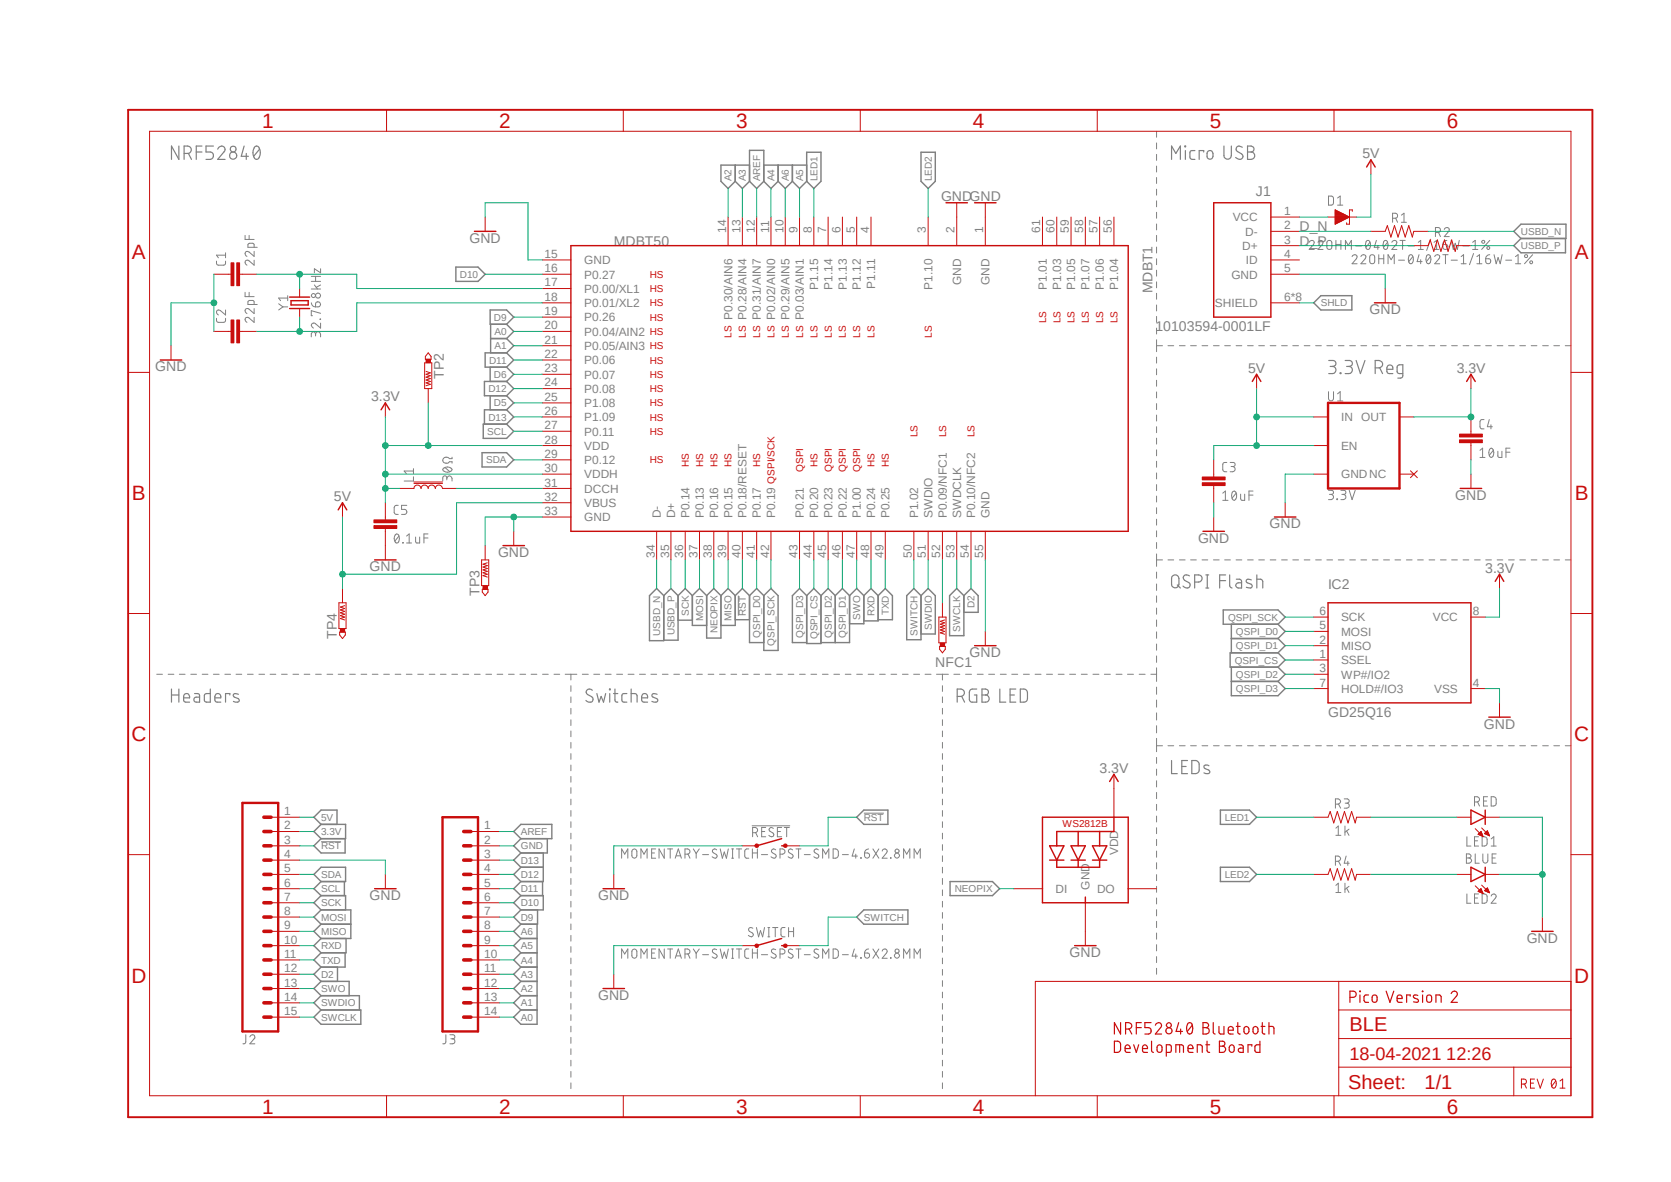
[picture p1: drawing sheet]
<svg xmlns="http://www.w3.org/2000/svg" width="297mm" height="210mm" viewBox="0 0 297 210" stroke-linecap="round" stroke-linejoin="round" font-family="sans-serif">
<defs><g id="words">
<g font-size="3.7" fill="#c90d0c">
<text x="46.6" y="22.7">1</text>
<text x="88.7" y="22.7">2</text>
<text x="130.9" y="22.7">3</text>
<text x="172.9" y="22.7">4</text>
<text x="215" y="22.7">5</text>
<text x="257.2" y="22.7">6</text>
<text x="23.5" y="46.1">A</text>
<text x="279.9" y="46.1">A</text>
<text x="23.5" y="88.9">B</text>
<text x="279.9" y="88.9">B</text>
<text x="23.4" y="131.7">C</text>
<text x="279.8" y="131.7">C</text>
<text x="23.4" y="174.6">D</text>
<text x="279.8" y="174.6">D</text>
<text x="46.6" y="197.9">1</text>
<text x="88.7" y="197.9">2</text>
<text x="130.9" y="197.9">3</text>
<text x="172.9" y="197.9">4</text>
<text x="215" y="197.9">5</text>
<text x="257.2" y="197.9">6</text>
</g>
<g font-size="3.6" fill="#c90d0c">
<text x="239.9" y="183.3">BLE</text>
<text x="239.6" y="193.6">Sheet:</text>
<text x="253.2" y="193.4">1/1</text>
</g>
<text font-size="3.2" fill="#c90d0c" x="239.9" y="188.3">18-04-2021 12:26</text>
<g font-size="2.5" fill="#808080">
<text x="242.2" y="28.2">5V</text>
<text x="167.3" y="35.8">GNDGND</text>
<text x="223.2" y="34.8">J1</text>
<text x="231" y="41.1">D_N</text>
<text x="83.4" y="43.1">GND</text>
<text x="109.1" y="43.6">MDBT50</text>
<text x="231" y="43.6">D_P</text>
<text x="204.9" y="52.1" transform="rotate(-90 204.9 52.1)">MDBT1</text>
<text x="205.4" y="58.9">10103594-0001LF</text>
<text x="243.4" y="55.8">GND</text>
<text x="27.6" y="66">GND</text>
<text x="66" y="71.3">3.3V</text>
<text x="78.9" y="67.3" transform="rotate(-90 78.9 67.3)">TP2</text>
<text x="221.8" y="66.3">5V</text>
<text x="258.9" y="66.3">3.3V</text>
<text x="59.4" y="89.1">5V</text>
<text x="258.7" y="88.8">GND</text>
<text x="225.6" y="93.9">GND</text>
<text x="65.7" y="101.5">GND</text>
<text x="88.5" y="99">GND</text>
<text x="212.9" y="96.4">GND</text>
<text x="264" y="101.8">3.3V</text>
<text x="85.2" y="105.8" transform="rotate(-90 85.2 105.8)">TP3</text>
<text x="236.1" y="104.6">IC2</text>
<text x="59.9" y="113.5" transform="rotate(-90 59.9 113.5)">TP4</text>
<text x="166.2" y="118.5">NFC1</text>
<text x="172.3" y="116.8">GND</text>
<text x="236.1" y="127.4">GD25Q16</text>
<text x="263.7" y="129.5">GND</text>
<text x="195.5" y="137.3">3.3V</text>
<text x="65.7" y="159.9">GND</text>
<text x="106.3" y="159.9">GND</text>
<text x="271.4" y="167.5">GND</text>
<text x="190.1" y="170.1">GND</text>
<text x="106.3" y="177.7">GND</text>
</g>
<g font-size="2.1" fill="#808080">
<text x="129.1" y="41.3" transform="rotate(-90 129.1 41.3)">14</text>
<text x="131.6" y="41.3" transform="rotate(-90 131.6 41.3)">13</text>
<text x="134.2" y="41.3" transform="rotate(-90 134.2 41.3)">12</text>
<text x="136.7" y="41.3" transform="rotate(-90 136.7 41.3)">11</text>
<text x="139.2" y="41.3" transform="rotate(-90 139.2 41.3)">10</text>
<text x="141.8" y="41.3" transform="rotate(-90 141.8 41.3)">9</text>
<text x="144.3" y="41.3" transform="rotate(-90 144.3 41.3)">8</text>
<text x="146.9" y="41.3" transform="rotate(-90 146.9 41.3)">7</text>
<text x="149.4" y="41.3" transform="rotate(-90 149.4 41.3)">6</text>
<text x="151.9" y="41.3" transform="rotate(-90 151.9 41.3)">5</text>
<text x="154.5" y="41.3" transform="rotate(-90 154.5 41.3)">4</text>
<text x="164.6" y="41.3" transform="rotate(-90 164.6 41.3)">3</text>
<text x="169.7" y="41.3" transform="rotate(-90 169.7 41.3)">2</text>
<text x="174.8" y="41.3" transform="rotate(-90 174.8 41.3)">1</text>
<text x="184.9" y="41.3" transform="rotate(-90 184.9 41.3)">61</text>
<text x="187.5" y="41.3" transform="rotate(-90 187.5 41.3)">60</text>
<text x="190" y="41.3" transform="rotate(-90 190 41.3)">59</text>
<text x="192.5" y="41.3" transform="rotate(-90 192.5 41.3)">58</text>
<text x="195.1" y="41.3" transform="rotate(-90 195.1 41.3)">57</text>
<text x="197.6" y="41.3" transform="rotate(-90 197.6 41.3)">56</text>
<text x="219.1" y="39.3">VCC</text>
<text x="221.3" y="41.9">D-</text>
<text x="228.3" y="40.7">2</text>
<text x="228.3" y="38.2">1</text>
<text x="96.8" y="45.8">15</text>
<text x="103.8" y="46.9">GND</text>
<text x="220.8" y="44.4">D+</text>
<text x="221.4" y="46.9">ID</text>
<text x="228.3" y="43.3">3</text>
<text x="228.3" y="45.8">4</text>
<text x="96.8" y="48.3">16</text>
<text x="96.8" y="50.9">17</text>
<text x="96.8" y="53.4">18</text>
<text x="103.8" y="49.5">P0.27</text>
<text x="103.8" y="52">P0.00/XL1</text>
<text x="145.4" y="51.5" transform="rotate(-90 145.4 51.5)">P1.15</text>
<text x="148" y="51.5" transform="rotate(-90 148 51.5)">P1.14</text>
<text x="150.5" y="51.5" transform="rotate(-90 150.5 51.5)">P1.13</text>
<text x="153" y="51.5" transform="rotate(-90 153 51.5)">P1.12</text>
<text x="155.6" y="51.3" transform="rotate(-90 155.6 51.3)">P1.11</text>
<text x="165.7" y="51.5" transform="rotate(-90 165.7 51.5)">P1.10</text>
<text x="170.8" y="50.7" transform="rotate(-90 170.8 50.7)">GND</text>
<text x="175.9" y="50.7" transform="rotate(-90 175.9 50.7)">GND</text>
<text x="186.1" y="51.5" transform="rotate(-90 186.1 51.5)">P1.01</text>
<text x="188.6" y="51.5" transform="rotate(-90 188.6 51.5)">P1.03</text>
<text x="191.1" y="51.5" transform="rotate(-90 191.1 51.5)">P1.05</text>
<text x="193.7" y="51.5" transform="rotate(-90 193.7 51.5)">P1.07</text>
<text x="196.2" y="51.5" transform="rotate(-90 196.2 51.5)">P1.06</text>
<text x="198.8" y="51.5" transform="rotate(-90 198.8 51.5)">P1.04</text>
<text x="218.9" y="49.5">GND</text>
<text x="228.3" y="48.3">5</text>
<text x="228.3" y="53.4">6*8</text>
<text x="96.8" y="56">19</text>
<text x="96.8" y="58.5">20</text>
<text x="103.8" y="57.1">P0.26</text>
<text x="103.8" y="54.6">P0.01/XL2</text>
<text x="103.8" y="59.6">P0.04/AIN2</text>
<text x="130.2" y="56.8" transform="rotate(-90 130.2 56.8)">P0.30/AIN6</text>
<text x="132.7" y="56.8" transform="rotate(-90 132.7 56.8)">P0.28/AIN4</text>
<text x="135.3" y="56.8" transform="rotate(-90 135.3 56.8)">P0.31/AIN7</text>
<text x="137.8" y="56.8" transform="rotate(-90 137.8 56.8)">P0.02/AIN0</text>
<text x="140.3" y="56.8" transform="rotate(-90 140.3 56.8)">P0.29/AIN5</text>
<text x="142.9" y="56.8" transform="rotate(-90 142.9 56.8)">P0.03/AIN1</text>
<text x="215.9" y="54.6">SHIELD</text>
<text x="96.8" y="61">21</text>
<text x="96.8" y="63.6">22</text>
<text x="103.8" y="62.2">P0.05/AIN3</text>
<text x="103.8" y="64.7">P0.06</text>
<text x="96.8" y="66.1">23</text>
<text x="96.8" y="68.7">24</text>
<text x="96.8" y="71.2">25</text>
<text x="103.8" y="67.3">P0.07</text>
<text x="103.8" y="69.8">P0.08</text>
<text x="96.8" y="73.7">26</text>
<text x="96.8" y="76.3">27</text>
<text x="103.8" y="74.8">P1.09</text>
<text x="103.8" y="77.4">P0.11</text>
<text x="103.8" y="72.3">P1.08</text>
<text x="238.4" y="74.8">IN OUT</text>
<text x="96.8" y="78.8">28</text>
<text x="96.8" y="81.4">29</text>
<text x="96.8" y="83.9">30</text>
<text x="103.8" y="79.9">VDD</text>
<text x="103.8" y="82.5">P0.12</text>
<text x="238.4" y="79.9">EN</text>
<text x="96.8" y="86.4">31</text>
<text x="96.8" y="89">32</text>
<text x="103.8" y="85">VDDH</text>
<text x="103.8" y="87.5">DCCH</text>
<text x="238.4" y="85">GNDNC</text>
<text x="96.8" y="91.5">33</text>
<text x="103.8" y="92.6">GND</text>
<text x="103.8" y="90.1">VBUS</text>
<text x="117.5" y="92.1" transform="rotate(-90 117.5 92.1)">D-</text>
<text x="120" y="92.1" transform="rotate(-90 120 92.1)">D+</text>
<text x="122.6" y="92.1" transform="rotate(-90 122.6 92.1)">P0.14</text>
<text x="125.1" y="92.1" transform="rotate(-90 125.1 92.1)">P0.13</text>
<text x="127.6" y="92.1" transform="rotate(-90 127.6 92.1)">P0.16</text>
<text x="130.2" y="92.1" transform="rotate(-90 130.2 92.1)">P0.15</text>
<text x="132.7" y="92.1" transform="rotate(-90 132.7 92.1)">P0.18/RESET</text>
<text x="135.3" y="92.1" transform="rotate(-90 135.3 92.1)">P0.17</text>
<text x="137.8" y="92.1" transform="rotate(-90 137.8 92.1)">P0.19</text>
<text x="142.9" y="92.1" transform="rotate(-90 142.9 92.1)">P0.21</text>
<text x="145.4" y="92.1" transform="rotate(-90 145.4 92.1)">P0.20</text>
<text x="148" y="92.1" transform="rotate(-90 148 92.1)">P0.23</text>
<text x="150.5" y="92.1" transform="rotate(-90 150.5 92.1)">P0.22</text>
<text x="153" y="92.1" transform="rotate(-90 153 92.1)">P1.00</text>
<text x="155.6" y="92.1" transform="rotate(-90 155.6 92.1)">P0.24</text>
<text x="158.1" y="92.1" transform="rotate(-90 158.1 92.1)">P0.25</text>
<text x="163.2" y="92.1" transform="rotate(-90 163.2 92.1)">P1.02</text>
<text x="165.7" y="92.1" transform="rotate(-90 165.7 92.1)">SWDIO</text>
<text x="168.3" y="92.1" transform="rotate(-90 168.3 92.1)">P0.09/NFC1</text>
<text x="170.8" y="92.1" transform="rotate(-90 170.8 92.1)">SWDCLK</text>
<text x="173.4" y="92.1" transform="rotate(-90 173.4 92.1)">P0.10/NFC2</text>
<text x="175.9" y="92.1" transform="rotate(-90 175.9 92.1)">GND</text>
<text x="116.4" y="99.1" transform="rotate(-90 116.4 99.1)">34</text>
<text x="118.9" y="99.1" transform="rotate(-90 118.9 99.1)">35</text>
<text x="121.5" y="99.1" transform="rotate(-90 121.5 99.1)">36</text>
<text x="124" y="99.1" transform="rotate(-90 124 99.1)">37</text>
<text x="126.5" y="99.1" transform="rotate(-90 126.5 99.1)">38</text>
<text x="129.1" y="99.1" transform="rotate(-90 129.1 99.1)">39</text>
<text x="131.6" y="99.1" transform="rotate(-90 131.6 99.1)">40</text>
<text x="134.2" y="99.1" transform="rotate(-90 134.2 99.1)">41</text>
<text x="136.7" y="99.1" transform="rotate(-90 136.7 99.1)">42</text>
<text x="141.8" y="99.1" transform="rotate(-90 141.8 99.1)">43</text>
<text x="144.3" y="99.1" transform="rotate(-90 144.3 99.1)">44</text>
<text x="146.9" y="99.1" transform="rotate(-90 146.9 99.1)">45</text>
<text x="149.4" y="99.1" transform="rotate(-90 149.4 99.1)">46</text>
<text x="151.9" y="99.1" transform="rotate(-90 151.9 99.1)">47</text>
<text x="154.5" y="99.1" transform="rotate(-90 154.5 99.1)">48</text>
<text x="157" y="99.1" transform="rotate(-90 157 99.1)">49</text>
<text x="162.1" y="99.1" transform="rotate(-90 162.1 99.1)">50</text>
<text x="164.6" y="99.1" transform="rotate(-90 164.6 99.1)">51</text>
<text x="167.1" y="99.1" transform="rotate(-90 167.1 99.1)">52</text>
<text x="169.7" y="99.1" transform="rotate(-90 169.7 99.1)">53</text>
<text x="172.2" y="99.1" transform="rotate(-90 172.2 99.1)">54</text>
<text x="174.8" y="99.1" transform="rotate(-90 174.8 99.1)">55</text>
<text x="234.5" y="109.3">6</text>
<text x="234.5" y="111.8">5</text>
<text x="238.4" y="110.4">SCK</text>
<text x="238.4" y="112.9">MOSI</text>
<text x="254.7" y="110.4">VCC</text>
<text x="261.8" y="109.3">8</text>
<text x="234.5" y="114.4">2</text>
<text x="234.5" y="116.9">1</text>
<text x="234.5" y="119.5">3</text>
<text x="238.4" y="115.5">MISO</text>
<text x="238.4" y="118">SSEL</text>
<text x="234.5" y="122">7</text>
<text x="238.4" y="120.6">WP#/IO2</text>
<text x="238.4" y="123.1">HOLD#/IO3</text>
<text x="254.9" y="123.1">VSS</text>
<text x="261.8" y="122">4</text>
<text x="50.5" y="144.8">1</text>
<text x="50.5" y="147.4">2</text>
<text x="50.5" y="149.9">3</text>
<text x="86.1" y="147.4">1</text>
<text x="86.1" y="149.9">2</text>
<text x="50.5" y="152.4">4</text>
<text x="50.5" y="155">5</text>
<text x="86.1" y="152.4">3</text>
<text x="86.1" y="155">4</text>
<text x="198.8" y="152" transform="rotate(-90 198.8 152)">VDD</text>
<text x="50.5" y="157.5">6</text>
<text x="50.5" y="160.1">7</text>
<text x="86.1" y="157.5">5</text>
<text x="86.1" y="160.1">6</text>
<text x="187.6" y="158.7">DI</text>
<text x="193.7" y="158.1" transform="rotate(-90 193.7 158.1)">GND</text>
<text x="195" y="158.7">DO</text>
<text x="50.5" y="162.6">8</text>
<text x="50.5" y="165.1">9</text>
<text x="50.5" y="167.7">10</text>
<text x="86.1" y="162.6">7</text>
<text x="86.1" y="165.1">8</text>
<text x="86.1" y="167.7">9</text>
<text x="50.5" y="170.2">11</text>
<text x="50.5" y="172.8">12</text>
<text x="86.1" y="170.2">10</text>
<text x="86.1" y="172.8">11</text>
<text x="50.5" y="175.3">13</text>
<text x="50.5" y="177.8">14</text>
<text x="86.1" y="175.3">12</text>
<text x="86.1" y="177.8">13</text>
<text x="50.5" y="180.4">15</text>
<text x="86.1" y="180.4">14</text>
</g>
<g font-size="1.8" fill="#808080">
<text x="130" y="32.2" transform="rotate(-90 130 32.2)">A2</text>
<text x="132.6" y="32.2" transform="rotate(-90 132.6 32.2)">A3</text>
<text x="135.1" y="32.2" transform="rotate(-90 135.1 32.2)">AREF</text>
<text x="137.7" y="32.2" transform="rotate(-90 137.7 32.2)">A4</text>
<text x="140.2" y="32.2" transform="rotate(-90 140.2 32.2)">A6</text>
<text x="142.7" y="32.2" transform="rotate(-90 142.7 32.2)">A5</text>
<text x="145.3" y="32.2" transform="rotate(-90 145.3 32.2)">LED1</text>
<text x="165.6" y="32.2" transform="rotate(-90 165.6 32.2)">LED2</text>
<text x="270.3" y="41.7">USBD_N</text>
<text x="270.3" y="44.3">USBD_P</text>
<text x="81.7" y="49.4">D10</text>
<text x="87.8" y="57">D9</text>
<text x="87.9" y="59.5">A0</text>
<text x="234.8" y="54.4">SHLD</text>
<text x="87" y="64.6">D11</text>
<text x="87.9" y="62.1">A1</text>
<text x="86.8" y="69.7">D12</text>
<text x="87.8" y="67.1">D6</text>
<text x="86.6" y="77.3">SCL</text>
<text x="86.8" y="74.8">D13</text>
<text x="87.8" y="72.2">D5</text>
<text x="86.4" y="82.3">SDA</text>
<text x="117.3" y="113" transform="rotate(-90 117.3 113)">USBD_N</text>
<text x="119.9" y="112.9" transform="rotate(-90 119.9 112.9)">USBD_P</text>
<text x="122.4" y="109.5" transform="rotate(-90 122.4 109.5)">SCK</text>
<text x="125" y="110.4" transform="rotate(-90 125 110.4)">MOSI</text>
<text x="127.5" y="112.5" transform="rotate(-90 127.5 112.5)">NEOPIX</text>
<text x="130" y="110.4" transform="rotate(-90 130 110.4)">MISO</text>
<text x="132.6" y="109.4" transform="rotate(-90 132.6 109.4)">RST</text>
<text x="135.1" y="113.3" transform="rotate(-90 135.1 113.3)">QSPI_D0</text>
<text x="142.7" y="113.3" transform="rotate(-90 142.7 113.3)">QSPI_D3</text>
<text x="145.3" y="113.5" transform="rotate(-90 145.3 113.5)">QSPI_CS</text>
<text x="147.8" y="113.3" transform="rotate(-90 147.8 113.3)">QSPI_D2</text>
<text x="150.4" y="113.3" transform="rotate(-90 150.4 113.3)">QSPI_D1</text>
<text x="152.9" y="110.2" transform="rotate(-90 152.9 110.2)">SWO</text>
<text x="155.4" y="109.5" transform="rotate(-90 155.4 109.5)">RXD</text>
<text x="158" y="109.3" transform="rotate(-90 158 109.3)">TXD</text>
<text x="163.1" y="112.9" transform="rotate(-90 163.1 112.9)">SWITCH</text>
<text x="165.6" y="112" transform="rotate(-90 165.6 112)">SWDIO</text>
<text x="170.7" y="112.2" transform="rotate(-90 170.7 112.2)">SWCLK</text>
<text x="173.2" y="108.1" transform="rotate(-90 173.2 108.1)">D2</text>
<text x="218.3" y="110.3">QSPI_SCK</text>
<text x="219.7" y="112.8">QSPI_D0</text>
<text x="137.7" y="114.7" transform="rotate(-90 137.7 114.7)">QSPI_SCK</text>
<text x="219.5" y="117.9">QSPI_CS</text>
<text x="219.7" y="115.4">QSPI_D1</text>
<text x="219.7" y="123">QSPI_D3</text>
<text x="219.7" y="120.4">QSPI_D2</text>
<text x="57.1" y="148.4">3.3V</text>
<text x="57.1" y="145.8">5V</text>
<text x="92.6" y="148.4">AREF</text>
<text x="153.5" y="145.8">RST</text>
<text x="217.7" y="145.8">LED1</text>
<text x="57.1" y="156">SDA</text>
<text x="57.1" y="150.9">RST</text>
<text x="92.6" y="150.9">GND</text>
<text x="92.6" y="156">D12</text>
<text x="92.6" y="153.5">D13</text>
<text x="217.7" y="156">LED2</text>
<text x="57.1" y="158.5">SCL</text>
<text x="57.1" y="161">SCK</text>
<text x="92.6" y="161">D10</text>
<text x="92.6" y="158.5">D11</text>
<text x="169.7" y="158.5">NEOPIX</text>
<text x="57.1" y="163.6">MOSI</text>
<text x="57.1" y="166.1">MISO</text>
<text x="92.6" y="166.1">A6</text>
<text x="92.6" y="163.6">D9</text>
<text x="153.5" y="163.6">SWITCH</text>
<text x="57.1" y="168.7">RXD</text>
<text x="57.1" y="171.2">TXD</text>
<text x="57.1" y="173.7">D2</text>
<text x="92.6" y="168.7">A5</text>
<text x="92.6" y="171.2">A4</text>
<text x="92.6" y="173.7">A3</text>
<text x="57.1" y="176.3">SWO</text>
<text x="57.1" y="178.8">SWDIO</text>
<text x="92.6" y="176.3">A2</text>
<text x="92.6" y="178.8">A1</text>
<text x="57.1" y="181.4">SWCLK</text>
<text x="92.6" y="181.4">A0</text>
</g>
<g font-size="1.8" fill="#c90d0c">
<text x="115.5" y="51.9">HS</text>
<text x="115.5" y="49.4">HS</text>
<text x="115.5" y="54.4">HS</text>
<text x="115.5" y="57">HS</text>
<text x="115.5" y="59.5">HS</text>
<text x="130" y="60" transform="rotate(-90 130 60)">LS</text>
<text x="132.6" y="60" transform="rotate(-90 132.6 60)">LS</text>
<text x="135.1" y="60" transform="rotate(-90 135.1 60)">LS</text>
<text x="137.7" y="60" transform="rotate(-90 137.7 60)">LS</text>
<text x="140.2" y="60" transform="rotate(-90 140.2 60)">LS</text>
<text x="142.7" y="60" transform="rotate(-90 142.7 60)">LS</text>
<text x="145.3" y="60" transform="rotate(-90 145.3 60)">LS</text>
<text x="147.8" y="60" transform="rotate(-90 147.8 60)">LS</text>
<text x="150.4" y="60" transform="rotate(-90 150.4 60)">LS</text>
<text x="152.9" y="60" transform="rotate(-90 152.9 60)">LS</text>
<text x="155.4" y="60" transform="rotate(-90 155.4 60)">LS</text>
<text x="165.6" y="60" transform="rotate(-90 165.6 60)">LS</text>
<text x="185.9" y="57.4" transform="rotate(-90 185.9 57.4)">LS</text>
<text x="188.5" y="57.4" transform="rotate(-90 188.5 57.4)">LS</text>
<text x="191" y="57.4" transform="rotate(-90 191 57.4)">LS</text>
<text x="193.5" y="57.4" transform="rotate(-90 193.5 57.4)">LS</text>
<text x="196.1" y="57.4" transform="rotate(-90 196.1 57.4)">LS</text>
<text x="198.6" y="57.4" transform="rotate(-90 198.6 57.4)">LS</text>
<text x="115.5" y="62.1">HS</text>
<text x="115.5" y="64.6">HS</text>
<text x="115.5" y="69.7">HS</text>
<text x="115.5" y="67.1">HS</text>
<text x="115.5" y="74.8">HS</text>
<text x="115.5" y="72.2">HS</text>
<text x="115.5" y="77.3">HS</text>
<text x="163.1" y="77.7" transform="rotate(-90 163.1 77.7)">LS</text>
<text x="168.1" y="77.7" transform="rotate(-90 168.1 77.7)">LS</text>
<text x="173.2" y="77.7" transform="rotate(-90 173.2 77.7)">LS</text>
<text x="115.5" y="82.3">HS</text>
<text x="122.4" y="82.9" transform="rotate(-90 122.4 82.9)">HS</text>
<text x="125" y="82.9" transform="rotate(-90 125 82.9)">HS</text>
<text x="127.5" y="82.9" transform="rotate(-90 127.5 82.9)">HS</text>
<text x="130" y="82.9" transform="rotate(-90 130 82.9)">HS</text>
<text x="135.1" y="82.9" transform="rotate(-90 135.1 82.9)">HS</text>
<text x="142.7" y="83.9" transform="rotate(-90 142.7 83.9)">QSPI</text>
<text x="145.3" y="82.9" transform="rotate(-90 145.3 82.9)">HS</text>
<text x="147.8" y="83.9" transform="rotate(-90 147.8 83.9)">QSPI</text>
<text x="150.4" y="83.9" transform="rotate(-90 150.4 83.9)">QSPI</text>
<text x="152.9" y="83.9" transform="rotate(-90 152.9 83.9)">QSPI</text>
<text x="155.4" y="82.9" transform="rotate(-90 155.4 82.9)">HS</text>
<text x="158" y="82.9" transform="rotate(-90 158 82.9)">HS</text>
<text x="137.7" y="85.9" transform="rotate(-90 137.7 85.9)">QSPI/SCK</text>
<text x="188.8" y="147">WS2812B</text>
</g>
</g></defs>
<path d="M22.2 19.2l261.1 179.9M283.3 19.2l-261.1 179.9" fill="none" stroke="#fff" stroke-width=".18"/>
<g fill="none" stroke="#808080" stroke-width=".18">
<path d="M205.6 23.3v1.1M205.6 25.4v1.1M205.6 27.4v1.1M205.6 29.5v1.1M205.6 31.5v1.1M205.6 33.6v1.1M205.6 35.7v1M205.6 37.7v1.1M205.6 39.8v1.1M236.1 34.8l.7 .1a1.3 1.3 0 0 1 .2 1.3l-.2 .2h-.7zM237.7 36.4h1M237.7 35.2l.5-.4v1.6"/>
<path d="M247.5 38.8l.7-.1a.46 .46 0 0 0 .2-.5 .46 .46 0 0 0-.4-.3h-.5v1.6M248.1 38.8l.3 .7M249.1 38.2l.5-.3v1.6M249.1 39.5h.9M38.5 46.4v.5l.3 .2h1.1l.1-.2 .1-.5M38.5 56.6v.5l.3 .2 1.1-.1 .1-.1 .1-.5M40.1 55.1v.9l-.9-.8a.45 .45 0 0 0-.7 .1 .45 .45 0 0 0 .3 .7M40.1 44.9v.9M40.1 45.3h-1.6l.3 .5M43.6 41.8v.7h1.6M43.6 51.9v.8h1.6M44.3 41.8v.7"/>
<path d="M44.3 51.9v.8M45.2 46.2v.9l-.9-.7a.45 .45 0 0 0-.7 .1 .45 .45 0 0 0 .3 .6M45.2 44.7v.9l-.9-.8a.44 .44 0 0 0-.7 .1 .44 .44 0 0 0 .3 .7M45.2 43.9l-.2-.6h-.8l-.1 .6h1.6M45.2 56.4v.9l-.9-.8a.45 .45 0 0 0-.7 .1 .45 .45 0 0 0 .3 .7M45.2 54.8v.9l-.9-.8a.45 .45 0 0 0-.7 .2 .45 .45 0 0 0 .3 .6M45.2 54.1l-.2-.7-.8 .1-.1 .6h1.6M49.5 54l.8 .5M50.3 54.5h.8M50.3 54.5l-.8 .6M51.1 53h-1.6l.4 .4M51.1 52.5v.9"/>
<path d="M55.3 53.8a.72 .72 0 0 0 .8 .7M55.3 51.4h1.7M55.3 50h1.7M55.3 49.1h1.7M55.9 50.6l.5 .8M56.1 59.4a.44 .44 0 0 1 .7-.4l.2 .4v.5M56.1 59.7v-.4a.38 .38 0 0 0-.4-.4 .38 .38 0 0 0-.4 .4v.6M56.1 49.1v.9M56.1 53.8a.46 .46 0 0 1 .8 0 .46 .46 0 0 1-.4 .7h-.4zM56.9 56.7l.1 .1zM57 57.4v.9l-.9-.8a.45 .45 0 0 0-.7 .1 .45 .45 0 0 0 .3 .7M57 47.8v.7l-1.1-.7v.7"/>
<path d="M57 55.7l-1.7-.5v.9h.2M57 50.6l-.8 .5M205.6 41.8v1.1M205.6 43.9v1.1M205.6 46v1M205.6 48v1.1M205.6 50.1v1M205.6 52.1v1.1M205.6 54.2v1M205.6 56.2v1.1M205.6 58.3v1.1M232.7 43.1a.44 .44 0 0 1 .6-.4 .44 .44 0 0 1 .2 .7l-.8 .9h.9"/>
<path d="M234.3 43.1a.45 .45 0 0 1 .4-.4 .45 .45 0 0 1 .5 .4l-.2 .3-.7 .9h.9M236.1 42.8h.4a1.3 1.3 0 0 1 .2 1.3 .46 .46 0 0 1-.5 .2 .46 .46 0 0 1-.4-.4v-.8zM237.4 42.7v1.6M237.4 43.4h.9M238.3 42.7v1.6M239.1 44.3v-1.6l.5 .9 .6-.9v1.6M240.3 45.6a.44 .44 0 0 1 .7-.3 .44 .44 0 0 1 .1 .7l-.8 .9h.9M241 43.7h1M241.9 45.6a.44 .44 0 0 1 .6-.3 .44 .44 0 0 1 .2 .7l-.8 .9h.9M243 42.8l.2-.1a.98 .98 0 0 1 0 1.6 .74 .74 0 0 1-.5-1.1zM243.5 45.5a.46 .46 0 0 1 .5-.2 .46 .46 0 0 1 .3 .4v.7a.45 .45 0 0 1-.4 .5 .45 .45 0 0 1-.4-.5zM243.5 43.1l-.7 .8"/>
<path d="M244.6 42.7l-.3 1.2h.9M244.9 43.6v.7M245.1 45.3v1.6M245.1 46h.9M246 45.3v1.6M246.1 42.8l.2-.1a.98 .98 0 0 1 0 1.6 .74 .74 0 0 1-.4-1.1zM246.6 43.1l-.7 .8M246.7 46.9v-1.6l.6 .8 .5-.8v1.6M247.4 43.1a.44 .44 0 0 1 .6-.4 .44 .44 0 0 1 .2 .7l-.8 .9h.9M248.6 46.2h1M248.8 42.7h1M249.3 42.7v1.6"/>
<path d="M250.3 43.7h1.1M250.6 45.3h.2a.98 .98 0 0 1 0 1.6 .74 .74 0 0 1-.4-1.1zM251.1 45.6l-.7 .9M252.1 44.3h.9M252.1 43.1l.4-.4v1.6M252.2 45.3l-.3 1.2h.9M252.5 46.1v.8M253.7 45.3h.2a.98 .98 0 0 1 0 1.6 .74 .74 0 0 1-.4-1.1zM254.3 45.6l-.8 .9M254.3 42.5l-.7 2M254.9 44.3h.9M254.9 43.1l.5-.4v1.6"/>
<path d="M255 45.6a.45 .45 0 0 1 .5-.4 .45 .45 0 0 1 .4 .4l-.1 .4-.8 .9h.9M255.1 41.3h.7a.46 .46 0 0 0 .2-.5 .46 .46 0 0 0-.4-.4h-.5v1.6M255.7 41.3l.3 .7M256.5 43.4h.5a.46 .46 0 0 1 .4 .6 .46 .46 0 0 1-.5 .3 .46 .46 0 0 1-.4-.4zM256.5 45.3h.9M256.7 40.8a.45 .45 0 0 1 .5-.4 .45 .45 0 0 1 .4 .4l-.1 .3-.8 .9h.9M256.9 45.3v1.6M257.2 42.7a.72 .72 0 0 0-.7 .7M257.9 42.7l.4 1.6 .4-1.1 .3 1.1 .4-1.6M257.9 46.2h1.1M259.7 46.9h.9M259.7 45.6l.4-.3v1.6"/>
<path d="M260 43.7h1.1M261.7 44.3h1M261.7 43.1l.5-.4v1.6M261.9 45l-.7 2M262.5 46.9h.9M262.5 45.6l.5-.3v1.6M264.1 46h.5a.46 .46 0 0 1 .4 .5 .46 .46 0 0 1-.5 .4 .46 .46 0 0 1-.4-.5zM264.8 45.3a.72 .72 0 0 0-.7 .7M264.8 42.7l-1.4 1.6M265.6 45.3l.3 1.6 .4-1.1 .4 1.1 .3-1.6M267.6 46.2h1.1M269.4 46.9h.9"/>
<path d="M269.4 45.6l.4-.3v1.6M272.4 45.3l-1.4 1.6M205.6 60.4v2.1M205.6 63.5v1M205.6 65.5v1.1M205.6 67.6v1M205.6 69.6v1.1M205.6 71.7v1.1M205.6 73.7v1.1M205.6 75.8v1.1M205.6 77.9v1M205.6 79.9v1.1"/>
<path d="M205.6 61.4h1M207.6 61.4h1M209.6 61.4h1.1M211.6 61.4h1M213.7 61.4h1M215.7 61.4h1M217.7 61.4h1M219.7 61.4h1M221.7 61.4h1.1M223.7 61.4h1M225.8 61.4h1M227.8 61.4h1"/>
<path d="M229.8 61.4h1M231.8 61.4h1M233.8 61.4h1.1M235.8 61.4h1.1M236.1 69.6v1.2a.45 .45 0 0 0 .4 .4 .45 .45 0 0 0 .5-.2v-1.4M237.7 70l.5-.4v1.6M237.7 71.2h1M237.9 61.4h1M239.9 61.4h1M241.9 61.4h1M243.9 61.4h1M245.9 61.4h1.1"/>
<path d="M247.9 61.4h1.1M250 61.4h1M252 61.4h1M254 61.4h1M256 61.4h1M258 61.4h1M260.1 61.4h1M262.1 61.4h1M263.8 74.5l-.6 .1-.1 .3v1.1l.1 .2h.6M264.1 61.4h1M264.7 74.5l-.3 1.3h.9M264.9 79.7l.1-.1a.96 .96 0 0 1 0 1.7 1.06 1.06 0 0 1-.1-1.6z"/>
<path d="M265 75.5v.7M266.1 61.4h1M268.1 61.4h1.1M268.4 79.6h-.7v1.7M270.1 61.4h1M272.2 61.4h1M274.2 61.4h1M276.2 61.4h1M278.2 61.4h1M70.3 95l.2-.1a1.02 1.02 0 0 1 .2 1.5l-.2 .1a.82 .82 0 0 1-.4-1.1zM70.8 89.8h-.5l-.2 .4v1l.2 .2h.5M70.9 95.2l-.7 .9"/>
<path d="M71.6 96.4l.1 .1zM72.3 96.5h.9M72.3 95.2l.4-.3v1.6M72.3 89.8h-.9v.7h.5a.45 .45 0 0 1 .4 .5 .45 .45 0 0 1-.4 .4h-.5M73.5 84.7v.8h-1.7M73.5 83.3v.9M73.5 83.7h-1.7l.4 .5M73.9 95.4v.8l.1 .3h.6v-1.1M75.4 95.6h.7M76.1 94.9h-.7v1.6M78.8 83.2l.2-.1a.96 .96 0 0 1 1.3 .3 .96 .96 0 0 1-1.6 0zM79.1 83.1l.9 .7"/>
<path d="M79.4 85a.47 .47 0 0 1 .5-.5 .47 .47 0 0 1 .4 .5v.5M79.4 85.3v-.6a.37 .37 0 0 0-.4-.1 .37 .37 0 0 0-.3 .3v.6M80.3 81.2v.3h-.4a.62 .62 0 0 0-.9-.3 .62 .62 0 0 0-.2 .8 .62 .62 0 0 0 .8 .3l.3-.3h.4v.3M205.6 82v1M205.6 84v1.1M205.6 86.1v1.1M205.6 88.1v1.1M205.6 90.2v1.1M205.6 92.2v1.1M205.6 94.3v1.1M205.6 96.4v1.1M205.6 98.4v2.2"/>
<path d="M205.6 99.5h1M207.6 99.5h1M209.6 99.5h1.1M211.6 99.5h1M213.7 99.5h1M215.7 99.5h1M217.3 87.6l.5-.4v1.7M217.3 88.9h1M217.7 99.5h1M218.1 82.2h-.6l-.2 .3 .1 1.1 .3 .2h.4M218.7 82.2h.7a.37 .37 0 0 1 .1 .4 .37 .37 0 0 1-.3 .3h-.4M219.1 82.9a.47 .47 0 0 1 .4 .5 .47 .47 0 0 1-.4 .4h-.4"/>
<path d="M219.2 87.3l.2-.1a1.02 1.02 0 0 1 0 1.7 1.04 1.04 0 0 1-.2-1.6zM219.7 99.5h1M219.7 87.6l-.7 .9M220.5 87.8v.8l.3 .3h.4v-1.1M221.7 99.5h1.1M222 88h.7M222.7 87.2h-.7v1.7M223.7 99.5h1M225.8 99.5h1M227.8 99.5h1M229.8 99.5h1M231.8 99.5h1"/>
<path d="M233.8 99.5h1.1M235.8 99.5h1.1M236.1 87.1l.8 .1a.37 .37 0 0 1 .1 .4 .37 .37 0 0 1-.3 .2h-.4M236.6 87.8a.47 .47 0 0 1 .4 .5 .47 .47 0 0 1-.4 .5h-.5M237.6 88.6h.1v.2h-.1zM237.9 99.5h1M238.3 87.1l.8 .1a.37 .37 0 0 1 .1 .4 .37 .37 0 0 1-.3 .2h-.4M238.8 87.8a.47 .47 0 0 1 .4 .5 .47 .47 0 0 1-.4 .5h-.5M239.8 87.1l.5 1.7 .6-1.7M239.9 99.5h1M241.9 99.5h1M243.9 99.5h1"/>
<path d="M245.9 99.5h1.1M247.9 99.5h1.1M250 99.5h1M252 99.5h1M254 99.5h1M256 99.5h1M258 99.5h1M260.1 99.5h1M262.1 99.5h1M263.1 80l.4-.4v1.7M263.1 81.3h.8M264.1 99.5h1"/>
<path d="M265.4 80l-.7 .9M266.1 99.5h1M266.2 80.2v.9l.3 .2h.5v-1.1M267.7 80.3h.7M268.1 99.5h1.1M270.1 99.5h1M272.2 99.5h1M274.2 99.5h1M276.2 99.5h1M278.2 99.5h1M27.9 119.8h1M29.9 119.8h1"/>
<path d="M31.9 119.8h1M33.9 119.8h1M35.9 119.8h1.1M37.9 119.8h1M40 119.8h1M42 119.8h1M44 119.8h1M46 119.8h1M48 119.8h1M50 119.8h1.1M52.1 119.8h1M54.1 119.8h1"/>
<path d="M56.1 119.8h1M58.1 119.8h1M60.1 119.8h1M62.1 119.8h1.1M64.2 119.8h1M66.2 119.8h1M68.2 119.8h1M70.2 119.8h1M72.2 119.8h1M74.3 119.8h1M76.3 119.8h1M78.3 119.8h1"/>
<path d="M80.3 119.8h1M82.3 119.8h1M84.3 119.8h1M86.4 119.8h1M88.3 119.8h1.1M90.4 119.8h1M92.4 119.8h1M94.4 119.8h1M96.4 119.8h1.1M98.5 119.8h1M100.5 119.8h2M101.5 119.8v1"/>
<path d="M103.5 119.8h1.1M105.5 119.8h1.1M107.6 119.8h1M109.6 119.8h1.1M111.6 119.8h1.1M113.7 119.8h1M115.7 119.8h1M117.7 119.8h1M119.8 119.8h1M121.8 119.8h1M123.8 119.8h1M125.9 119.8h1"/>
<path d="M127.9 119.8h1M129.9 119.8h1M131.2 105.8v3.6M132 119.8h1M134 119.8h1M136 119.8h1M138 119.8h1.1M140.1 119.8h1M142.1 119.8h1M144.1 119.8h1.1M146.2 119.8h1M148.2 119.8h1"/>
<path d="M150.2 119.8h1.1M152.3 119.8h1M154.3 119.8h1M156.3 119.8h1.1M158.4 119.8h1M160.4 119.8h1M162.4 119.8h1M164.4 119.8h1.1M166.5 119.8h2.1M167.5 119.8v1M169.5 119.8h1.1M171.6 119.8h1.1"/>
<path d="M173.7 119.8h1.1M175.7 119.8h1.1M177.8 119.8h1.1M179.8 119.8h1.1M181.9 119.8h1.1M184 119.8h1M186 119.8h1.1M188.1 119.8h1M190.1 119.8h1.1M192.2 119.8h1.1M194.3 119.8h1M196.3 119.8h1.1"/>
<path d="M198.4 119.8h1M200.4 119.8h1.1M202.5 119.8h1M204.6 119.8h1M205.6 101.6v1.1M205.6 103.8v1.1M205.6 105.9v1.1M205.6 108v1.1M205.6 110.2v1.1M205.6 112.3v1.1M205.6 114.4v1.1M205.6 116.5v1.2"/>
<path d="M205.6 118.7v2.4M101.5 121.8v1.1M101.5 123.8v1M101.5 125.9v1M101.5 127.9v1M101.5 129.9v1M101.5 131.9v1M101.5 133.9v1M101.5 135.9v1M101.5 138v1M101.5 140v1M167.5 121.8v1.1"/>
<path d="M167.5 123.8v1M167.5 125.9v1M167.5 127.9v1M167.5 129.9v1M167.5 131.9v1M167.5 133.9v1M167.5 135.9v1M167.5 138v1M167.5 140v1M205.6 122.1v1.3M205.6 124.4v1.2M205.6 126.7v1.2"/>
<path d="M205.6 128.9v1.3M205.6 131.2v2.4M205.6 134.6v1M205.6 136.7v1.1M205.6 138.7v1.1M205.6 132.5h1M207.6 132.5h1M209.6 132.5h1.1M211.6 132.5h1M213.7 132.5h1M215.7 132.5h1M217.7 132.5h1"/>
<path d="M219.7 132.5h1M221.7 132.5h1.1M223.7 132.5h1M225.8 132.5h1M227.8 132.5h1M229.8 132.5h1M231.8 132.5h1M233.8 132.5h1.1M235.8 132.5h1.1M237.9 132.5h1M239.9 132.5h1M241.9 132.5h1"/>
<path d="M243.9 132.5h1M245.9 132.5h1.1M247.9 132.5h1.1M250 132.5h1M252 132.5h1M254 132.5h1M256 132.5h1M258 132.5h1M260.1 132.5h1M262.1 132.5h1M264.1 132.5h1M266.1 132.5h1"/>
<path d="M268.1 132.5h1.1M270.1 132.5h1M272.2 132.5h1M274.2 132.5h1M276.2 132.5h1M278.2 132.5h1M57.1 149.6h3.5M101.5 142v1M101.5 144v1M101.5 146v1M101.5 148v1.1M101.5 150.1v1"/>
<path d="M101.5 152.1v1M101.5 154.1v1M101.5 156.1v1M101.5 158.1v1M110.5 152.5v-1.7l.5 1 .6-1v1.7M112.4 151.1l.1-.2a.44 .44 0 0 1 .7 .4v.7a.45 .45 0 0 1-.3 .5 .45 .45 0 0 1-.5-.3zM113.9 152.5v-1.7l.6 1 .5-1v1.7M115.8 151.6h.5M116.5 150.8h-.7v1.7h.7M118.1 150.8v1.7l-1-1.7v1.7M118.7 150.8h.8M119.1 150.8v1.7"/>
<path d="M120 152.5l.6-1.7 .5 1.7M120.2 152.1h.8M121.8 151.8h.4a.47 .47 0 0 0 .4-.5 .47 .47 0 0 0-.4-.5h-.4v1.7M122.3 151.8l.3 .7M123.2 150.8l.5 .8M123.7 151.6v.9M124.3 150.8l-.6 .8M124.9 151.8h1M127.4 151a.39 .39 0 0 0-.6-.1 .39 .39 0 0 0 0 .6l.5 .3a.37 .37 0 0 1 .2 .4 .37 .37 0 0 1-.4 .3l-.5-.3M128 150.8l.4 1.7 .3-1.1 .4 1.1 .4-1.7M130 152.5h.4M130 150.8h.4"/>
<path d="M130.2 150.8v1.7M130.9 150.8h.9M131.4 150.8v1.7M133.1 150.8l-.6 .1-.1 .3v1.1l.1 .1 .6 .1M133.7 146.7h6.7M133.7 151.6h.9M133.7 150.8v1.7M133.8 148h.4a.47 .47 0 0 0 .5-.5 .47 .47 0 0 0-.5-.5h-.4v1.7M134.3 148l.4 .7M134.6 150.8v1.7M135.3 151.8h1.1M135.4 147.7h.5"/>
<path d="M136.1 147h-.7v1.7h.7M137.5 147.2l-.3-.1a.37 .37 0 0 0-.4 .1 .37 .37 0 0 0 .1 .5l.5 .3a.37 .37 0 0 1 .1 .4 .37 .37 0 0 1-.3 .3l-.5-.3M137.9 151l-.2-.1a.37 .37 0 0 0-.5 .1 .37 .37 0 0 0 .1 .5l.5 .3a.37 .37 0 0 1 .1 .4 .37 .37 0 0 1-.3 .3l-.6-.3M138.2 147.7h.5M138.6 151.8h.5a.47 .47 0 0 0 .4-.5 .47 .47 0 0 0-.4-.5h-.5v1.7M138.9 147h-.7v1.7h.7M139.4 147h.9M139.8 147v1.7M140.9 151l-.2-.1a.37 .37 0 0 0-.5 .1 .37 .37 0 0 0 .1 .5l.5 .3a.37 .37 0 0 1 .2 .4 .37 .37 0 0 1-.4 .3l-.5-.3M141.5 150.8h.9M141.9 150.8v1.7M143 151.8h1"/>
<path d="M145.5 151a.39 .39 0 0 0-.6-.1 .39 .39 0 0 0 0 .6l.5 .3a.37 .37 0 0 1 .1 .4 .37 .37 0 0 1-.3 .3l-.5-.3M146.2 152.5v-1.7l.6 1 .5-1v1.7M148.1 150.8l.7 .1 .2 .4v.7l-.1 .2-.4 .3h-.4zM149.7 151.8h1.1M151.8 150.8l-.3 1.3h.9M152.1 151.8v.7M153 152.4l.1 .1zM153.5 144.5h3.6M153.7 151.6h.5a.46 .46 0 0 1 .4 .5 .46 .46 0 0 1-.5 .4 .46 .46 0 0 1-.4-.5zM154.4 150.8a.72 .72 0 0 0-.7 .8M155.2 150.8l1 1.7M156.2 150.8l-1 1.7"/>
<path d="M156.8 151.2a.43 .43 0 0 1 .6-.3 .43 .43 0 0 1 .2 .7l-.8 .9h.9M158.3 152.4l.1 .1zM160.6 152.5v-1.7l.6 1 .5-1v1.7M162.5 152.5v-1.7l.5 1 .6-1v1.7M167.5 142v1M167.5 144v1M167.5 146v1M167.5 148v1.1M167.5 150.1v1M167.5 152.1v1M167.5 154.1v1M167.5 156.1v1"/>
<path d="M167.5 158.1v1M205.6 140.8v1.1M205.6 142.9v1.1M205.6 145v1M205.6 147.1v1M205.6 149.1v1.1M205.6 151.2v1.1M205.6 153.3v1.1M205.6 155.4v1.1M205.6 157.5v1M205.6 159.6v1M237.4 142.9h.4a.47 .47 0 0 0 .5-.5 .47 .47 0 0 0-.5-.5h-.4v1.7"/>
<path d="M237.4 153h.4a.47 .47 0 0 0 .5-.4 .47 .47 0 0 0-.5-.5h-.4v1.7M237.4 147.2l.5-.4v1.6M237.4 157.3l.5-.4v1.7M237.4 148.4h.9M237.4 158.6h.9M237.9 142.9l.4 .7M237.9 153l.4 .8M238.9 141.9h.6a.38 .38 0 0 1 .3 .4 .38 .38 0 0 1-.3 .4h-.4M239.1 146.8v1.6M239.1 156.9v1.7M239.3 152.1l-.4 1.3h.9M239.4 147.7l.4 .7"/>
<path d="M239.4 157.8l.4 .8M239.4 142.7h.2a.46 .46 0 0 1 .2 .5 .46 .46 0 0 1-.4 .4h-.5M239.6 153v.8M239.8 147.3l-.7 .6M239.8 157.5l-.7 .5M260.6 151.7h.5a.36 .36 0 0 1 .4 .4 .36 .36 0 0 1-.4 .3 .47 .47 0 0 1 .5 .5 .47 .47 0 0 1-.5 .5h-.5zM260.6 152.4h.5M260.7 148.7v1.6h.8M260.7 158.8v1.7h.8M262.1 142.5h.5a.47 .47 0 0 0 .4-.5 .47 .47 0 0 0-.4-.4h-.5v1.6M262.1 149.4h.5M262.1 159.6h.5"/>
<path d="M262.2 151.7v1.7h.7M262.6 142.5l.4 .7M262.8 148.7h-.7v1.6h.7M262.8 158.8h-.7v1.7h.7M263.4 148.7l.7 .1a1.26 1.26 0 0 1 .2 1.3l-.4 .2h-.5zM263.4 158.8l.7 .1a1.26 1.26 0 0 1 .2 1.3l-.4 .3h-.5zM263.6 151.7v1.2a.45 .45 0 0 0 .3 .4 .45 .45 0 0 0 .5-.2l.1-1.4M263.7 142.3h.5M264.4 141.6h-.7v1.6h.7M265 141.6h.7a1.3 1.3 0 0 1 .2 1.4l-.4 .2h-.5zM265 159.2a.43 .43 0 0 1 .7-.3 .43 .43 0 0 1 .1 .7l-.8 .9h.9M265 150.3h.9"/>
<path d="M265 149.1l.5-.4v1.6M265.2 152.4h.6M265.9 151.7h-.7v1.7h.7M101.5 160.1v1.1M101.5 162.1v1.1M101.5 164.2v1M101.5 166.2v1M101.5 168.2v1M101.5 170.2v1M101.5 172.3v1M101.5 174.2v1.1M101.5 176.3v1"/>
<path d="M101.5 178.3v1M110.5 170.3v-1.7l.5 .9 .6-.9v1.7M112.5 168.7a.44 .44 0 0 1 .7 .4v.7a.45 .45 0 0 1-.3 .4 .45 .45 0 0 1-.5-.2 1.26 1.26 0 0 1 .1-1.3zM113.9 170.3v-1.7l.6 .9 .5-.9v1.7M115.8 169.3h.5M116.5 168.6h-.7v1.7h.7M118.1 168.6v1.7l-1-1.7v1.7M118.7 168.6h.8M119.1 168.6v1.7M120 170.3l.6-1.7 .5 1.7M120.2 169.8h.8M121.8 169.5h.4a.45 .45 0 0 0 .4-.4 .45 .45 0 0 0-.4-.5h-.4v1.7"/>
<path d="M122.3 169.5l.3 .8M123.2 168.6l.5 .8M123.7 169.4v.9M124.3 168.6l-.6 .8M124.9 169.6h1M127.4 168.7a.42 .42 0 0 0-.6-.1 .42 .42 0 0 0-.1 .6l.6 .4a.37 .37 0 0 1 .2 .4 .37 .37 0 0 1-.4 .3l-.5-.3M128 168.6l.4 1.7 .3-1.1 .4 1.1 .4-1.7M130 170.3h.4M130 168.6h.4M130.2 168.6v1.7M130.9 168.6h.9M131.4 168.6v1.7"/>
<path d="M133.1 168.6l-.6 .1-.1 .3v1.1l.3 .2h.4M133.7 168.6v1.7M133.7 169.3h.9M133.8 164.9a.42 .42 0 0 0-.5-.1 .42 .42 0 0 0-.2 .6l.6 .4a.37 .37 0 0 1 .2 .4 .37 .37 0 0 1-.3 .3l-.6-.3M134.5 164.8l.3 1.7 .4-1.1 .4 1.1 .3-1.7M134.6 168.6v1.7M135.3 169.6h1.1M136.5 166.5h.3M136.5 164.8h.3M136.7 164.8v1.7M137.3 164.8h1M137.8 164.8v1.7"/>
<path d="M137.9 168.7a.42 .42 0 0 0-.6-.1 .42 .42 0 0 0-.1 .6l.6 .4a.34 .34 0 0 1 0 .6l-.2 .1-.6-.3M138.6 169.5h.5a.45 .45 0 0 0 .4-.4 .45 .45 0 0 0-.4-.5h-.5v1.7M139.5 164.8h-.5l-.2 .4 .1 1 .2 .3h.4M140.2 164.8v1.7M140.2 165.5h.9M140.9 168.7a.42 .42 0 0 0-.6-.1 .42 .42 0 0 0-.1 .6l.6 .4a.37 .37 0 0 1 .2 .4 .37 .37 0 0 1-.4 .3l-.5-.3M141.1 164.8v1.7M141.5 168.6h.9M141.9 168.6v1.7M143 169.6h1M145.5 168.7a.42 .42 0 0 0-.6-.1 .42 .42 0 0 0-.2 .6l.7 .4a.37 .37 0 0 1 .1 .4 .37 .37 0 0 1-.3 .3l-.5-.3M146.2 170.3v-1.7l.6 .9 .5-.9v1.7"/>
<path d="M148.1 168.6l.7 .1 .2 .4v.7l-.1 .2-.4 .3h-.4zM149.7 169.6h1.1M151.8 168.6l-.3 1.3h.9M152.1 169.5v.8M153 170.1l.1 .2zM153.7 169.3h.5a.46 .46 0 0 1 .4 .5 .46 .46 0 0 1-.5 .4 .46 .46 0 0 1-.4-.4zM154.4 168.6a.72 .72 0 0 0-.7 .7M155.2 168.6l1 1.7M156.2 168.6l-1 1.7M156.8 169a.44 .44 0 0 1 .5-.4 .44 .44 0 0 1 .3 .6l-.8 1.1h.9M158.3 170.1l.1 .2zM160.6 170.3v-1.7l.6 .9 .5-.9v1.7"/>
<path d="M162.5 170.3v-1.7l.5 .9 .6-.9v1.7M167.5 160.1v1.1M167.5 162.1v1.1M167.5 164.2v1M167.5 166.2v1M167.5 168.2v1M167.5 170.2v1M167.5 172.3v1M167.5 174.2v1.1M167.5 176.3v1M167.5 178.3v1M205.6 161.6v1.1"/>
<path d="M205.6 163.7v1.1M205.6 165.8v1.1M205.6 167.9v1.1M205.6 170v1M205.6 172v1.1M43.7 183.9v1.2a.38 .38 0 0 1-.5 .4M44.4 184.2a.45 .45 0 0 1 .6-.4 .45 .45 0 0 1 .2 .8l-.8 .9h.9M79.2 183.9v1.2a.4 .4 0 0 1-.5 .4M80 183.9h.7a.37 .37 0 0 1 .1 .4 .37 .37 0 0 1-.3 .3h-.4M80.4 184.6a.45 .45 0 0 1 .5 .4 .45 .45 0 0 1-.5 .5h-.4M101.5 180.3v1M101.5 182.3v1"/>
<path d="M101.5 184.3v1.1M101.5 186.4v1M101.5 188.4v1M101.5 190.4v1M101.5 192.4v1M167.5 180.3v1M167.5 182.3v1M167.5 184.3v1.1M167.5 186.4v1M167.5 188.4v1M167.5 190.4v1M167.5 192.4v1"/>
<circle cx="55.7" cy="52.5" r=".35"/>
<circle cx="56.5" cy="52.5" r=".45"/>
<circle cx="263.6" cy="43" r=".26"/>
<circle cx="264.5" cy="44.1" r=".25"/>
<circle cx="271.2" cy="45.5" r=".28"/>
<circle cx="272.2" cy="46.6" r=".25"/>
<circle cx="159.4" cy="152" r=".45"/>
<circle cx="159.5" cy="151.2" r=".35"/>
<circle cx="159.4" cy="169" r=".37"/>
<circle cx="159.4" cy="169.8" r=".45"/>
</g>
<g fill="none" stroke="#808080" stroke-width=".21">
<path d="M31.8 26v2.3l-1.3-2.3v2.3M32.7 27.3h.7a.66 .66 0 0 0 .6-.7 .66 .66 0 0 0-.6-.6h-.7v2.3M33.5 27.3l.5 1M34.9 27h1M35.9 26h-1v2.3M37.9 26h-1.3v1h.8a.66 .66 0 0 1 .5 .7 .66 .66 0 0 1-.5 .6h-.8M38.7 26.5a.64 .64 0 0 1 .9-.5 .64 .64 0 0 1 .2 1l-1.1 1.3h1.3M43.4 26l-.5 1.8h1.3M43.8 27.3v1M45.3 26.1a.46 .46 0 0 1 .8 .2 1.63 1.63 0 0 1-.3 2 .46 .46 0 0 1-.6-.3 1.85 1.85 0 0 1 .1-1.9zM46.1 26.5l-1 1.3M208.2 28.3v-2.3l.8 1.3 .8-1.3v2.3"/>
<path d="M210.6 26h.1v.1h-.1zM210.7 26.8v1.5M212.4 26.8h-.7a1.36 1.36 0 0 0-.2 1.3l.4 .2h.5M214 27v-.2h-.9v1.5M214.8 26.8a.54 .54 0 0 1 .8 .5v.5a.53 .53 0 0 1-.5 .5 .53 .53 0 0 1-.6-.5l.1-.7zM217.6 26v1.6a.66 .66 0 0 0 .6 .7 .66 .66 0 0 0 .7-.7v-1.6M220.8 26.2a.61 .61 0 0 0-.8-.2 .61 .61 0 0 0-.2 .8l.9 .5a.57 .57 0 0 1 0 .9 .57 .57 0 0 1-.8 0l-.3-.2M221.7 26h.7a.53 .53 0 0 1 .5 .5 .53 .53 0 0 1-.5 .5 .66 .66 0 0 1 .6 .7 .66 .66 0 0 1-.6 .6h-.7zM221.7 27h.7M236.2 64.1h.7a.53 .53 0 0 1 .6 .5 .53 .53 0 0 1-.6 .5h-.5M236.8 65.1a.64 .64 0 0 1 .7 .6 .64 .64 0 0 1-.7 .7h-.6M238.2 66.3h.1v.1h-.1z"/>
<path d="M239.1 64.1h.8a.53 .53 0 0 1 .5 .5 .53 .53 0 0 1-.5 .5h-.5M239.7 65.1a.64 .64 0 0 1 .7 .6 .64 .64 0 0 1-.7 .7h-.6M241 64.1l.8 2.3 .8-2.3M244.4 65.4h.7a.66 .66 0 0 0 .7-.7 .66 .66 0 0 0-.7-.6h-.7v2.3M245.2 65.4l.5 1M246.5 65.6h1.1a.55 .55 0 0 0-.4-.7 .55 .55 0 0 0-.7 .5v.6l.2 .3 .9 .1M249.3 66.4h-.6l-.3-.2v-1.2l.3-.2h.6v2l-.1 .3-.7 .1M208.3 102.5a.67 .67 0 0 1 .7-.4 .67 .67 0 0 1 .5 .7v1a.66 .66 0 0 1-.6 .7 .66 .66 0 0 1-.7-.7zM209.3 103.9l.5 .6M211.4 102.3a.59 .59 0 0 0-.9-.1 .59 .59 0 0 0 .1 .9l.7 .4a.58 .58 0 0 1 .1 .9 .58 .58 0 0 1-.9-.1l-.2-.2M212.3 103.4h.7a.64 .64 0 0 0 .7-.6 .64 .64 0 0 0-.7-.6h-.7v2.3M214.3 102.2h.5"/>
<path d="M214.3 104.5h.5M214.6 102.2v2.3M216.8 103.2h1M217.8 102.2h-1v2.3M218.6 102.2v1.9l.4 .4M219.8 102.9l.7 .1 .2 .3v1.2h-.6a.47 .47 0 0 1-.5-.5 .47 .47 0 0 1 .5-.5h.6M222.4 103a.67 .67 0 0 0-.9 .1l.1 .4 .8 .3 .2 .3-.1 .2a.71 .71 0 0 1-1 .1M223.4 102.9l.8 .1 .2 .1 .1 1.4M223.4 102.2v2.3M30.5 122.4v2.4M30.5 123.5h1.3M31.8 122.4v2.4"/>
<path d="M32.6 124h1.1a.55 .55 0 0 0-.4-.8 .55 .55 0 0 0-.7 .5l.1 .9 .3 .2h.7M34.6 123.2l.7 .1 .2 .3v1.2l-.8-.1a.46 .46 0 0 1-.2-.5 .46 .46 0 0 1 .4-.3h.6M37.4 122.4v2.4l-.9-.1-.2-.3 .1-1 .3-.2h.7M38.2 124h1a.55 .55 0 0 0-.3-.8 .55 .55 0 0 0-.7 .5v.7l.2 .3 .8 .1M40.9 123.5v-.3h-.8v1.6M42.4 123.4a.57 .57 0 0 0-1 .2l.3 .3 .6 .2 .2 .3v.2a.8 .8 0 0 1-1 0M105.3 122.6a.58 .58 0 0 0-.9-.1 .58 .58 0 0 0 0 .9l.8 .4a.56 .56 0 0 1 .1 .7 .56 .56 0 0 1-.7 .3l-.5-.3M106.1 123.2l.4 1.6 .3-1.1 .5 1.1 .4-1.6M108.3 122.4h.2v.2h-.2zM108.4 123.2v1.6M109.1 123.2h.7M109.3 122.4v2a.38 .38 0 0 0 .5 .4"/>
<path d="M111.4 123.2l-.7 .1a1.36 1.36 0 0 0-.1 1.3l.3 .2h.5M112.2 123.2h.6l.4 .2v1.4M112.2 122.4v2.4M114 124h1.1a.55 .55 0 0 0-.4-.8 .55 .55 0 0 0-.7 .5v.7l.3 .3 .8 .1M116.8 123.4a.57 .57 0 0 0-.9 .2l.2 .3 .8 .3a.34 .34 0 0 1-.3 .6l-.7-.2M170.1 123.7h.7a.66 .66 0 0 0 .6-.6 .66 .66 0 0 0-.6-.7h-.7v2.4M170.9 123.7l.5 1.1M173.6 122.4h-.8l-.4 .3-.1 1.5a.5 .5 0 0 0 .5 .6h.8v-1.3h-.4M174.5 122.4h.7a.53 .53 0 0 1 .5 .6 .53 .53 0 0 1-.5 .5 .64 .64 0 0 1 .6 .6 .64 .64 0 0 1-.6 .7h-.7zM174.5 123.5h.7M177.7 122.4v2.4h1.1M179.5 123.5h.8"/>
<path d="M180.6 122.4h-1.1v2.4h1.1M181.4 122.4h.6a.65 .65 0 0 1 .6 .7v1a.59 .59 0 0 1-.6 .7h-.6zM208.2 135.1v2.4h1.1M210.1 136.2h.7M211.1 135.1h-1v2.4h1M211.8 135.1h.7a.75 .75 0 0 1 .6 .7v1a.65 .65 0 0 1-.6 .7h-.7zM214.9 136.1a.54 .54 0 0 0-.9 .2l.2 .3 .6 .2 .3 .3-.1 .2a.8 .8 0 0 1-1 0"/>
<circle cx="41.4" cy="27.6" r=".65"/>
<circle cx="41.4" cy="26.5" r=".51"/>
</g>
<g fill="none" stroke="#808080" stroke-width=".25">
<path d="M130.7 32.2l1.3 1.3 1.2-1.3M130.7 29.3v2.9M133.2 29.3h-5.1v2.9l1.3 1.3 1.3-1.3M133.2 32.2v-5.5h2.6v5.5M133.2 32.2l1.3 1.3 1.3-1.3M135.8 29.3h7.6M135.8 32.2l1.2 1.3 1.3-1.3M138.3 32.2l1.3 1.3 1.2-1.3M138.3 29.3v2.9M140.8 32.2l1.3 1.3 1.3-1.3M140.8 29.3v2.9M143.4 27.1h2.5v5.1l-1.2 1.3-1.3-1.3z"/>
<path d="M163.7 27.1h2.5v5.1l-1.2 1.3-1.3-1.3zM270.3 39.8h8v2.6h-8l-1.2-1.3zM81 47.5h4l1.2 1.2-1.2 1.3h-4zM87.1 55.1h2.9l1.3 1.2-1.3 1.3h-2.9zM87.2 57.6v5.1M90 57.6l1.3 1.3-1.3 1.3M234.8 52.5h5.5v2.6h-5.5l-1.3-1.3zM270.3 42.4l-1.2 1.2 1.2 1.3h8v-2.5M85.9 75.4h4.1l1.3 1.2-1.3 1.3h-4.1zM87.1 65.2v2.6M87.1 70.3v2.5M87.2 60.2h2.8"/>
<path d="M90 60.2l1.3 1.2-1.3 1.3M90 62.7h-3.8v2.5h3.8M90 62.7l1.3 1.3-1.3 1.2M90 65.2l1.3 1.3-1.3 1.3M90 67.8h-3.9v2.5h3.9M90 67.8l1.3 1.2-1.3 1.3M90 72.8h-3.9v2.6M90 70.3l1.3 1.3-1.3 1.2M90 72.8l1.3 1.3-1.3 1.3M85.7 80.4h4.3l1.3 1.3-1.3 1.3h-4.3zM115.4 105.8l1.3-1.2 1.3 1.2v8h-2.6zM118 105.8l1.3-1.2 1.2 1.2"/>
<path d="M120.5 105.8v7.9h-2.5M120.5 105.8l1.3-1.2 1.3 1.2M120.5 110.2h2.6M123.1 105.8v5.3h2.5M123.1 105.8l1.2-1.2 1.3 1.2M125.6 105.8v7.6h2.5v-7.6M125.6 105.8l1.3-1.2 1.2 1.2M128.1 105.8l1.3-1.2 1.3 1.2M130.7 105.8v5.3h-2.6M130.7 105.8l1.3-1.2 1.2 1.2M130.7 110.1h2.5M133.2 105.8v8.4h2.6"/>
<path d="M133.2 105.8l1.3-1.2 1.3 1.2M135.8 105.8l1.2-1.2 1.3 1.2v9.8h-2.5zM143.4 105.8v8.5h2.5v-8.5M143.4 105.8l-1.3-1.2-1.3 1.2v8.4h2.6M143.4 105.8l1.3-1.2 1.2 1.2M145.9 105.8l1.3-1.2 1.3 1.2M148.5 105.8v8.4M148.5 105.8l1.2-1.2 1.3 1.2M151 105.8v8.4h-5.1M151 105.8l1.3-1.2 1.2 1.2M153.5 105.8v5h-2.5M153.5 105.8l1.3-1.2 1.3 1.2"/>
<path d="M156.1 105.8l1.3-1.2 1.2 1.2v4.3h-2.5M156.1 105.8v4.5h-2.6M161.2 105.8l1.2-1.2 1.3 1.2v7.9h-2.5zM163.7 105.8l1.3-1.2 1.2 1.2v6.8h-2.5M168.8 105.8l1.3-1.2 1.2 1.2v7.1h-2.5zM171.3 105.8l1.3-1.2 1.3 1.2v3h-2.6M217.4 108.4h9.8l1.2 1.2-1.2 1.3h-9.8zM218.9 113.5h8.3M218.9 110.9v5.1M218.9 118.5v5.1h8.3l1.2-1.3-1.2-1.2M227.2 110.9l1.2 1.3-1.2 1.3M227.2 116l1.2 1.3-1.2 1.2"/>
<path d="M227.2 116h-8.5v2.5h8.5M227.2 118.5l1.2 1.3-1.2 1.3M227.2 113.5l1.2 1.2-1.2 1.3M218.9 121.1h8.3M55.8 155.4l1.3-1.3h4.3v2.5h-4.3zM57.1 146.5h4.3v2.5h-4.3M57.1 149l-1.3 1.3 1.3 1.3h4.2v-2.6M57.1 146.5l-1.3 1.2 1.3 1.3M57.1 159.1h4.3v2.6M57.1 146.5l-1.3-1.3 1.3-1.3h2.8v2.6M57.1 156.6l-1.3 1.3 1.3 1.2M57.1 159.1l-1.3 1.3 1.3 1.3"/>
<path d="M61.2 156.6v2.5M92.6 149l-1.3 1.3 1.3 1.3M92.6 146.5h5.5v2.5h-5.5l-1.3-1.3zM92.6 154.1h4M92.6 159.1l-1.3 1.3 1.3 1.3M92.6 159.1h4v2.6h-4M92.6 156.6l-1.3 1.3 1.3 1.2M92.6 154.1l-1.3 1.3 1.3 1.2M92.6 151.6l-1.3 1.2 1.3 1.3M96.4 156.6v2.5M96.6 151.6v5h-4M97.3 149v2.6h-4.7"/>
<path d="M152.3 145.2l1.2-1.3h4.3v2.6h-4.3zM168.9 156.6h7.5l1.3 1.3-1.3 1.2h-7.5zM216.9 143.9h5.2l1.3 1.3-1.3 1.3h-5.2zM216.9 154.1h5.2l1.3 1.3-1.3 1.2h-5.2zM57.1 161.7h5.3v5.1h-5.3M57.1 164.2h5.3M57.1 174.4h5v2.5M57.1 176.9h6.8v2.6M57.1 179.5h7v2.5h-7l-1.3-1.3zM57.1 164.2l-1.3 1.3 1.3 1.3M57.1 169.3l-1.3 1.3 1.3 1.2M57.1 171.8l-1.3 1.3 1.3 1.3"/>
<path d="M57.1 161.7l-1.3 1.2 1.3 1.3M57.1 176.9l-1.3 1.3 1.3 1.3M57.1 174.4l-1.3 1.2 1.3 1.3M57.1 166.8l-1.3 1.2 1.3 1.3M60 171.8v2.6M61.3 169.3v2.5h-4.2M61.5 166.8v2.5h-4.4M92.6 166.8l-1.3 1.2 1.3 1.3M92.6 166.8h2.9M92.6 169.3h2.9M92.6 164.2l-1.3 1.3 1.3 1.3M92.6 169.3l-1.3 1.3 1.3 1.2"/>
<path d="M92.6 171.8h2.9M92.6 171.8l-1.3 1.3 1.3 1.3M92.6 174.4h2.9M92.6 174.4l-1.3 1.2 1.3 1.3M92.6 176.9h2.9M92.6 161.7l-1.3 1.2 1.3 1.3M92.6 179.5h2.9M92.6 176.9l-1.3 1.3 1.3 1.3M95.5 164.2v17.8h-2.9l-1.3-1.3 1.3-1.2M95.5 161.7v2.5h-2.9M153.5 161.7h7.9v2.5h-7.9l-1.2-1.3z"/>
</g>
<g fill="none" stroke="#c90d0c" stroke-width=".18">
<path d="M129.4 38.6v5M132 38.6v5M134.5 38.6v5M137 38.6v5M139.6 38.6v5M142.1 38.6v5M144.7 38.6v5M147.2 38.6v5M149.7 38.6v5M152.3 38.6v5M154.8 38.6v5M165 38.6v5"/>
<path d="M170.1 38.6v5M175.1 38.6v5M185.3 38.6v5M187.8 38.6v5M190.4 38.6v5M192.9 38.6v5M195.5 38.6v5M198 38.6v5M40.6 48.7h.5M42.6 48.7h.5M53.3 51.3v1.5M53.3 54.8v1.5"/>
<path d="M96.4 56.3h5.1M96.4 48.7h5.1M96.4 46.2h5.1M96.4 51.3h5.1M96.4 53.8h5.1M96.4 58.9h5.1M96.4 79.2h5.1M96.4 61.4h5.1M96.4 64h5.1M96.4 66.5h5.1M96.4 69h5.1M96.4 74.1h5.1"/>
<path d="M96.4 76.6h5.1M96.4 71.6h5.1M96.4 91.9h5.1M96.4 81.7h5.1M96.4 84.2h5.1M96.4 86.8h5.1M96.4 89.3h5.1M116.7 94.4v5.1M119.3 94.4v5.1M121.8 94.4v5.1M124.3 94.4v5.1M126.9 94.4v5.1"/>
<path d="M129.4 94.4v5.1M132 94.4v5.1M134.5 94.4v5.1M137 94.4v5.1M142.1 94.4v5.1M144.7 94.4v5.1M147.2 94.4v5.1M149.7 94.4v5.1M152.3 94.4v5.1M154.8 94.4v5.1M157.4 94.4v5.1M162.4 94.4v5.1"/>
<path d="M165 94.4v5.1M167.5 94.4v5.1M170.1 94.4v5.1M172.6 94.4v5.1M175.1 94.4v5.1M270.4 192.6h.4a.45 .45 0 0 0 .5-.4 .45 .45 0 0 0-.5-.5h-.4v1.6M271 192.6l.3 .7M272 192.4h.6M272.8 191.7h-.8v1.6h.8M273.2 191.7l.6 1.6 .5-1.6M276 191.8l.2-.1a.98 .98 0 0 1 0 1.6 .74 .74 0 0 1-.4-1.1zM276.5 192.1l-.7 .9"/>
<path d="M277.3 193.3h.9M277.3 192.1l.4-.4v1.6"/>
</g>
<g fill="none" stroke="#c90d0c" stroke-width=".21">
<path d="M239.9 177.2h.6a.55 .55 0 0 0 .6-.5 .55 .55 0 0 0-.6-.6h-.6v2M241.7 176.1l.1 .1zM241.7 176.8v1.3M243.2 176.8h-.6l-.2 .3v.7l.2 .3h.6M243.9 177a.46 .46 0 0 1 .5-.2 .46 .46 0 0 1 .4 .4l-.1 .7a.46 .46 0 0 1-.5 .2 .46 .46 0 0 1-.3-.4zM246.4 176.1l.7 2 .6-2M248.3 177.4h.9a.46 .46 0 0 0-.3-.6 .46 .46 0 0 0-.6 .4l.1 .7 .3 .2h.5M250.7 177v-.2h-.7v1.3M252 176.9a.58 .58 0 0 0-.8 .1l.2 .3 .6 .2 .1 .4a.65 .65 0 0 1-.9 .1M252.8 176.1l.1 .1zM252.9 176.8v1.3M253.6 177a.46 .46 0 0 1 .5-.2 .46 .46 0 0 1 .4 .4l-.1 .7a.46 .46 0 0 1-.5 .2 .46 .46 0 0 1-.3-.4z"/>
<path d="M255.2 178.1v-1.3h.8l.2 .3v1M257.9 176.5a.54 .54 0 0 1 .8-.4 .54 .54 0 0 1 .2 .9l-1 1.1h1.1M198.1 185h.5a.58 .58 0 0 1 .6 .5v.9a.58 .58 0 0 1-.6 .6h-.5zM199.2 181.7v2l-1.1-2v2M200 186.3h.9a.46 .46 0 0 0-.4-.6 .46 .46 0 0 0-.5 .4v.7l.3 .2h.6M200.1 182.8h.5a.57 .57 0 0 0 .6-.5 .57 .57 0 0 0-.6-.6h-.5v2M200.7 182.8l.5 .9M201.5 185.6l.5 1.4 .4-1.4M202 182.6h.9M202.9 181.7h-.9v2M203.1 186.3h.9a.46 .46 0 0 0-.4-.6 .46 .46 0 0 0-.5 .4v.7l.3 .2h.6M204.6 181.7h-1.1v.9h.7a.59 .59 0 0 1 .4 .6 .59 .59 0 0 1-.4 .5h-.7"/>
<path d="M204.7 185v1.6l.2 .3 .1 .1M205.4 182.2a.54 .54 0 0 1 .7-.5 .54 .54 0 0 1 .2 .9l-.9 1.1h1.1M205.7 185.9l.2-.2a.44 .44 0 0 1 .6 .4v.7a.46 .46 0 0 1-.5 .2 .46 .46 0 0 1-.3-.4zM207.3 187h.6l.3-.2v-.8l-.1-.3-.8-.1v2.1M209 187v-1.4h1l.3 .2 .1 1.2M209.5 181.7l-.5 1.6h1.2M209.7 185.6v1.4M209.8 182.8v.9M211.2 181.8l.1-.1a.46 .46 0 0 1 .6 .3l.1 .7a.82 .82 0 0 1-.5 1l-.4-.3a1.65 1.65 0 0 1 .1-1.6zM211.2 186.3h.8a.46 .46 0 0 0-.3-.6 .46 .46 0 0 0-.5 .4v.5l.1 .3 .7 .1M211.9 182.2l-.9 1.1M212.8 187v-1.4h.6l.3 .2v1.2"/>
<path d="M213.8 181.7h.6a.48 .48 0 0 1 .4 .3 .48 .48 0 0 1-.2 .5l-.2 .1a.57 .57 0 0 1 .5 .6 .57 .57 0 0 1-.5 .5h-.6zM213.8 182.6h.6M214.3 185.6h.7M214.5 185v1.6a.36 .36 0 0 0 .5 .4M215.6 181.7v1.7l.1 .2 .3 .1M216.7 182.4v1l.3 .3h.6v-1.3M216.7 185h.6a.45 .45 0 0 1 .4 .4 .45 .45 0 0 1-.4 .5 .55 .55 0 0 1 .6 .5 .55 .55 0 0 1-.6 .6h-.6zM216.7 185.9h.6M218.3 183h.9a.46 .46 0 0 0-.3-.6 .46 .46 0 0 0-.6 .4l.1 .8 .3 .1h.5M218.7 185.7a.42 .42 0 0 1 .7 .4v.5a.45 .45 0 0 1-.5 .4 .45 .45 0 0 1-.4-.4v-.5zM219.8 182.4h.6M220 181.7v1.7l.2 .3h.2"/>
<path d="M220.2 185.6h.4l.3 .2 .1 .2v1l-.7-.1-.2-.1v-.4l.4-.2h.5M221.1 182.6a.46 .46 0 0 1 .6-.2 .46 .46 0 0 1 .3 .4v.5a.45 .45 0 0 1-.4 .4 .45 .45 0 0 1-.5-.4zM222.5 185.9v-.3h-.7v1.4M222.8 182.6a.46 .46 0 0 1 .5-.2 .46 .46 0 0 1 .3 .4v.5a.45 .45 0 0 1-.4 .4 .45 .45 0 0 1-.5-.4zM223.9 185v2l-.7-.1-.1-.3v-.8l.3-.2h.5M224.2 182.4h.6M224.4 181.7v1.7a.36 .36 0 0 0 .4 .3M225.6 182.4h.5l.3 .1v1.2M225.6 181.7v2"/>
<circle cx="207.8" cy="182.2" r=".43"/>
<circle cx="207.8" cy="183.2" r=".55"/>
</g>
<path d="M51.5 52.8h3.5M51.5 54.8h3.5M51.7 53.4h3.1v.8h-3.1zM101.5 43.6h99v50.8h-99z" fill="none" stroke="#c90d0c" stroke-width=".25"/>
<path d="M42.1 46.7h.5v4.1h-.5z" fill-rule="evenodd" fill="#c90d0c"/>
<path d="M42.1 46.7h.5v4.1h-.5z" fill="none" stroke="#c90d0c" stroke-width=".18"/>
<path d="M41.1 46.7h.5v4.1h-.5z" fill-rule="evenodd" fill="#c90d0c"/>
<path d="M38 48.7h2.6M40.6 58.9h.5M41.1 46.7h.5v4.1h-.5zM42.6 58.9h.5M43.1 48.7h2.5" fill="none" stroke="#c90d0c" stroke-width=".18"/>
<path d="M42.1 56.9h.5v4h-.5z" fill-rule="evenodd" fill="#c90d0c"/>
<path d="M42.1 56.9h.5v4h-.5z" fill="none" stroke="#c90d0c" stroke-width=".18"/>
<path d="M41.1 56.9h.5v4h-.5z" fill-rule="evenodd" fill="#c90d0c"/>
<g fill="none" stroke="#c90d0c" stroke-width=".18">
<path d="M86.2 38.6v2.5M170.1 36v2.6M175.1 36v2.6M225.9 38.6h5.1M236.1 38.6h5M237.3 37.3h.1M237.3 39.8h.1M237.3 37.3l2.6 1.3-2.6 1.2M237.3 37.3v2.5M237.3 39.7h.3M237.3 39.6h.4M237.3 39.5h.6"/>
<path d="M237.3 39.5h.8M237.3 39.4h1M237.3 39.3h1.2M237.3 39.2h1.3M237.3 39.1h1.5M237.3 39h1.7M237.3 38.9h1.9M237.3 38.8h2.1M237.3 38.7h2.2M237.3 38.7h2.4M237.3 38.5h2.4M237.3 38.4h2.2"/>
<path d="M237.3 38.3h2M237.3 38.2h1.8M237.3 38.1h1.7M237.3 38h1.5M237.3 37.9h1.3M237.3 37.8h1.1M237.3 37.8h1M237.3 37.7h.8M237.3 37.6h.6M237.3 37.5h.4M237.3 37.4h.2M240.4 37.5v-.2h-.5v2.5h-.5v-.2"/>
<path d="M243.7 28.4v2.5M38 58.9h2.6M41.1 56.9h.5v4h-.5zM43.1 58.9h2.5M225.9 41.1h5.1M225.9 43.6h5.1M225.9 46.2h5.1M225.9 48.7h5.1M225.9 53.8h5.1M243.7 41.1h2.5l.4-1 .6 2 .7-2 .6 2 .6-2 .7 2 .6-2 .6 2 .3-1h2.5M246.2 51.3v2.5M251.3 43.6h2.5l.4-1 .6 2.1 .7-2.1 .6 2.1 .7-2.1 .6 2.1 .6-2.1 .7 2.1 .2-1.1h2.6"/>
<path d="M30.4 61.4v2.6M68.5 71.6v2.5M223.4 66.5v2.5M233.5 74.1h2.6M233.5 79.2h2.6M248.8 74.1h2.5M71 86.8h2.6a.64 .64 0 0 1 .6-.6 .64 .64 0 0 1 .6 .6 .64 .64 0 0 1 .7-.6 .64 .64 0 0 1 .6 .6 .64 .64 0 0 1 .7-.6 .64 .64 0 0 1 .6 .6 .64 .64 0 0 1 .6-.6 .64 .64 0 0 1 .7 .6h2.5M73.6 85.9h5.1M73.6 85.6h5.1M91.3 94.4v2.5M215.7 84.2v.6M215.7 86.3v.5"/>
<path d="M228.4 89.3v2.6M233.5 84.2h2.6M248.8 84.2h2.5M250.7 83.7l1.2 1.2M251.9 83.7l-1.2 1.2M175.1 112.2v2.5M233.5 109.6h2.6M233.5 112.2h2.6M233.5 114.7h2.6M233.5 117.3h2.6M233.5 119.8h2.6M261.5 109.6h2.5"/>
<path d="M266.5 102v2.6M198 137.6v7.6M233.5 122.3h2.6M261.5 122.3h2.5M266.5 124.9v2.5M180.2 157.9h5.1M200.5 157.9h5.1M233.5 145.2h2.6l.3-1 .7 2 .6-2 .6 2 .7-2 .6 2 .6-2 .7 2 .2-1h2.6M233.5 155.4h2.6l.3-1.1 .7 2.1 .6-2.1 .6 2.1 .7-2.1 .6 2.1 .6-2.1 .7 2.1 .2-1h2.6M258.9 145.2h2.6M258.9 155.4h2.6M262.2 147.2l1.4 1.4"/>
<path d="M262.2 157.4l1.4 1.3M262.7 158.4l.5-.5 .4 .8zM262.8 148.2h.6M262.8 158.4h.6M262.8 148.3h.7M262.8 158.3h.6M262.8 148.1h.6M262.9 158.2h.5M262.9 148h.5M262.9 158.5h.6M263 158.1h.4M263 148.4h.5"/>
<path d="M263.1 147.9h.2M263.1 158h.2M263.1 147.8h.2M263.1 158.6h.4M263.1 157.9h.2M263.2 147.7l-.5 .6 .9 .3M263.2 147.7l.4 .9M263.2 148.5h.3M263.2 147.7l.1 .1M263.4 147.1l1.4 1.4M263.4 157.3l1.4 1.3M263.4 158.7h.2"/>
<path d="M263.4 148.5h.2M263.6 158.7h.1M263.9 148.1h.7M263.9 158.2h.7M263.9 148h.6M264 145.2h2.5M264 155.4h2.5M264 158.3h.6M264 158.1h.5M264 148.2h.6M264.1 147.9h.4M264.1 158h.4"/>
<path d="M264.2 147.8h.3M264.2 157.9h.3M264.2 158.4h.5M264.2 157.9h.2M264.2 148.3h.5M264.2 147.7h.2M264.3 147.7h.1M264.4 147.6l.4 .9-.9-.4zM264.4 158.5h.3M264.4 157.8l-.5 .4 .9 .4M264.4 157.8l.4 .8M264.4 157.8h.1"/>
<path d="M264.5 148.4h.2M264.6 158.6h.1M264.7 148.5h.1M192.9 160.4v7.6M274.2 162.9v2.6"/>
</g>
<g fill="none" stroke="#c90d0c" stroke-width=".25">
<path d="M168.1 36h3.9M173.2 36h3.8M215.7 36h10.2v20.3h-10.2zM242.9 29.7l.8-1.3 .7 1.3M84.3 41.1h3.8M244.3 53.8h3.8M28.5 64h3.8M67.7 72.8l.8-1.2 .8 1.2M222.6 67.8l.8-1.3 .7 1.3M89.4 96.9h3.8M226.5 91.9h3.8M173.2 114.7h3.8"/>
<path d="M236.1 107.1h25.4v17.8h-25.4zM265.8 103.3l.7-1.3 .8 1.3M197.2 138.9l.8-1.3 .8 1.3M264.6 127.4h3.8M185.3 145.2h15.2v15.2h-15.2zM186.6 150.3h2.5l-1.3 2.5zM186.6 152.8h2.5M187.8 152.8v1.3h7.7v-1.3M190.4 150.3h2.5l-1.3 2.5zM190.4 152.8h2.5M191.6 147.7v2.6M191.6 152.8v1.3"/>
<path d="M192.9 159.4v1M194.2 150.3h2.5l-1.2 2.5zM194.2 152.8h2.5M195.5 147.7v2.6M198 145.2v2.5h-10.2v2.6M261.5 143.9l2.5 1.3-2.5 1.3zM261.5 154.1l2.5 1.3-2.5 1.2zM264 143.9v2.6M264 154.1v2.5M191 168h3.8M272.2 165.5h3.9"/>
</g>
<path d="M236.1 71.6h12.7v15.2h-12.7z" fill="none" stroke="#c90d0c" stroke-width=".42"/>
<path d="M213.7 85.8h4.1v.5h-4.1z" fill-rule="evenodd" fill="#c90d0c"/>
<path d="M213.7 85.8h4.1v.5h-4.1z" fill="none" stroke="#c90d0c" stroke-width=".18"/>
<path d="M213.7 84.8h4.1v.5h-4.1z" fill-rule="evenodd" fill="#c90d0c"/>
<path d="M261.5 76.6v.5M261.5 78.7v.5M213.7 84.8h4.1v.5h-4.1zM215.7 81.7v2.5M215.7 86.8v2.5" fill="none" stroke="#c90d0c" stroke-width=".18"/>
<path d="M259.4 78.1h4.1v.6h-4.1z" fill-rule="evenodd" fill="#c90d0c"/>
<path d="M259.4 78.1h4.1v.6h-4.1z" fill="none" stroke="#c90d0c" stroke-width=".18"/>
<path d="M259.4 77.1h4.1v.5h-4.1z" fill-rule="evenodd" fill="#c90d0c"/>
<path d="M259.4 77.1h4.1v.5h-4.1zM261.5 66.5v2.5M261.5 74.1v2.5M261.5 79.2v2.5M215.7 91.9v2.5M261.5 84.2v2.6" fill="none" stroke="#c90d0c" stroke-width=".18"/>
<path d="M260.7 67.8l.8-1.3 .7 1.3M213.8 94.4h3.8M259.5 86.8h3.9M138.9 150.3h.7M138.9 149l-4.4 1.3" fill="none" stroke="#c90d0c" stroke-width=".25"/>
<path d="M134.3 150h.4v.5h-.4l-.1-.2z" fill-rule="evenodd" fill="#c90d0c"/>
<path d="M134.3 150h.4v.5h-.4l-.1-.2z" fill="none" stroke="#c90d0c" stroke-width=".18"/>
<path d="M139.4 150h.4v.5h-.4l-.2-.2z" fill-rule="evenodd" fill="#c90d0c"/>
<path d="M132 150.3h2.5M139.4 150h.4v.5h-.4l-.2-.2zM139.6 150.3h2.5" fill="none" stroke="#c90d0c" stroke-width=".18"/>
<path d="M138.9 168h.7M138.9 166.8l-4.4 1.2" fill="none" stroke="#c90d0c" stroke-width=".25"/>
<path d="M134.3 167.8h.4v.5h-.4l-.1-.3z" fill-rule="evenodd" fill="#c90d0c"/>
<path d="M134.3 167.8h.4v.5h-.4l-.1-.3z" fill="none" stroke="#c90d0c" stroke-width=".18"/>
<path d="M139.4 167.8h.4v.5h-.4l-.2-.3z" fill-rule="evenodd" fill="#c90d0c"/>
<path d="M60.9 89.3v2.6M68.5 91.9v.5M68.5 93.9v.5M109.1 155.4v2.5M109.1 173.1v2.5M132 168h2.5M139.4 167.8h.4v.5h-.4l-.2-.3zM139.6 168h2.5" fill="none" stroke="#c90d0c" stroke-width=".18"/>
<path d="M60.1 90.6l.8-1.3 .7 1.3M107.2 157.9h3.8M107.2 175.6h3.8" fill="none" stroke="#c90d0c" stroke-width=".25"/>
<path d="M66.5 93.4h4v.5h-4z" fill-rule="evenodd" fill="#c90d0c"/>
<path d="M66.5 93.4h4v.5h-4z" fill="none" stroke="#c90d0c" stroke-width=".18"/>
<path d="M66.5 92.4h4v.5h-4z" fill-rule="evenodd" fill="#c90d0c"/>
<g fill="none" stroke="#c90d0c" stroke-width=".18">
<path d="M66.5 92.4h4v.5h-4zM68.5 89.3v2.6M68.5 94.4v5.1M166.9 109.6h1.2v4.6h-1.2zM167 114.9h1v.5l-.5 .6-.5-.6zM167.9 110.2l-.8 .2 .8 .3-.8 .2 .8 .3-.8 .2 .8 .3-.8 .2 .8 .3-.8 .2 .8 .3M48.2 145.2h5.1M48.2 147.7h5.1M48.2 150.3h5.1M48.2 152.8h5.1M48.2 155.4h5.1M48.2 157.9h5.1"/>
<path d="M68.5 155.4v2.5M83.7 147.7h5.1M83.7 150.3h5.1M83.7 152.8h5.1M83.7 155.4h5.1M83.7 157.9h5.1M48.2 160.4h5.1M48.2 162.9h5.1M48.2 165.5h5.1M48.2 168h5.1M48.2 170.6h5.1M48.2 173.1h5.1"/>
<path d="M48.2 175.6h5.1M48.2 178.2h5.1M83.7 160.4h5.1M83.7 162.9h5.1M83.7 165.5h5.1M83.7 168h5.1M83.7 170.6h5.1M83.7 173.1h5.1M83.7 175.6h5.1M83.7 178.2h5.1M48.2 180.7h5.1M83.7 180.7h5.1"/>
</g>
<path d="M66.6 99.5h3.8M66.6 157.9h3.8" fill="none" stroke="#c90d0c" stroke-width=".25"/>
<path d="M43.1 142.7h6.3v40.6h-6.3zM78.7 145.2h6.3v38.1h-6.3z" fill="none" stroke="#c90d0c" stroke-width=".42"/>
<g fill="none" stroke="#c90d0c" stroke-width=".64">
<path d="M46.9 150.3h1.3M46.9 147.7h1.3M46.9 145.2h1.3M46.9 155.4h1.3M46.9 152.8h1.3M46.9 157.9h1.3M82.4 150.3h1.3M82.4 147.7h1.3M82.4 155.4h1.3M82.4 152.8h1.3M82.4 157.9h1.3M46.9 160.4h1.3"/>
<path d="M46.9 162.9h1.3M46.9 165.5h1.3M46.9 168h1.3M46.9 170.6h1.3M46.9 173.1h1.3M46.9 175.6h1.3M46.9 178.2h1.3M82.4 160.4h1.3M82.4 162.9h1.3M82.4 165.5h1.3M82.4 168h1.3M82.4 170.6h1.3"/>
<path d="M82.4 173.1h1.3M82.4 175.6h1.3M82.4 178.2h1.3M46.9 180.7h1.3M82.4 180.7h1.3"/>
</g>
<path d="M167.1 114.3h.8v.6h-.8z" fill-rule="evenodd" fill="#c90d0c"/>
<path d="M75.5 64.5h1.3v4.5h-1.3zM75.7 66l.8 .3-.8 .2 .8 .3-.8 .2 .8 .3-.8 .2 .8 .3-.8 .2 .8 .3-.8 .2M76.1 62.7l.5 .6v.5h-1v-.5zM167.1 114.3h.8v.6h-.8zM167.5 107.1v2.5" fill="none" stroke="#c90d0c" stroke-width=".18"/>
<path d="M75.7 63.8h.8v.6h-.8z" fill-rule="evenodd" fill="#c90d0c"/>
<path d="M75.7 63.8h.8v.6h-.8zM76.1 69v2.6M85.6 99.5h1.3v4.6h-1.3zM86.6 100l-.7 .2 .7 .3-.7 .3 .7 .2-.7 .3 .7 .2-.7 .3 .7 .2-.7 .3 .7 .2M85.7 104.7h1v.5l-.5 .6-.5-.6z" fill="none" stroke="#c90d0c" stroke-width=".18"/>
<path d="M85.9 104.1h.7v.6h-.7z" fill-rule="evenodd" fill="#c90d0c"/>
<path d="M86.2 96.9v2.6M60.2 107.1h1.3v4.6h-1.3zM60.4 112.3h1v.5l-.5 .7-.5-.7zM61.3 107.6l-.8 .3 .8 .2-.8 .3 .8 .2-.8 .3 .8 .2-.8 .3 .8 .2-.8 .3 .8 .3M85.9 104.1h.7v.6h-.7z" fill="none" stroke="#c90d0c" stroke-width=".18"/>
<path d="M60.5 111.7h.8v.6h-.8z" fill-rule="evenodd" fill="#c90d0c"/>
<g fill="none" stroke="#c90d0c" stroke-width=".18">
<path d="M68.7 19.5v3.8M110.8 19.5v3.8M152.9 19.5v3.8M195 19.5v3.8M237.1 19.5v3.8M26.6 23.3h252.6v171.4h-252.6zM22.8 66.2h3.8M279.2 66.2h3.8M22.8 109h3.8M60.5 111.7h.8v.6h-.8zM60.9 104.6v2.5M279.2 109h3.8"/>
<path d="M22.8 151.8h3.8M279.2 151.8h3.8M238 174.4v20.3M238 179.5h41.2M279.2 174.4h-95.2v20.3M68.7 194.7v3.8M110.8 194.7v3.8M152.9 194.7v3.8M195 194.7v3.8M237.1 194.7v3.8M238 189.6h41.2M238 184.5h41.2"/>
<path d="M269.1 189.6v5.1"/>
</g>
<path d="M22.8 19.5h260.2v179h-260.2z" fill="none" stroke="#c90d0c" stroke-width=".34"/>
<path d="M45.6 48.7h17.8v2.6h33M53.3 48.7v2.6" fill="none" stroke="#0dab76" stroke-width=".18"/>
<circle cx="53.3" cy="48.7" r=".51" fill="#0dab76"/>
<g fill="none" stroke="#0dab76" stroke-width=".18">
<path d="M53.3 56.3v2.6M96.4 53.8h-33v5.1h-17.8"/>
<circle cx="53.3" cy="48.7" r=".51"/>
</g>
<circle cx="53.3" cy="58.9" r=".51" fill="#0dab76"/>
<g fill="none" stroke="#0dab76" stroke-width=".18">
<path d="M30.4 53.8h7.6M38 48.7v10.2"/>
<circle cx="53.3" cy="58.9" r=".51"/>
</g>
<circle cx="38" cy="53.8" r=".51" fill="#0dab76"/>
<g fill="none" stroke="#0dab76" stroke-width=".18">
<path d="M30.4 53.8v7.6M91.3 91.9v2.5M96.4 91.9h-10.2v5M175.1 99.5v12.7"/>
<circle cx="38" cy="53.8" r=".51"/>
</g>
<circle cx="91.3" cy="91.9" r=".51" fill="#0dab76"/>
<g fill="none" stroke="#0dab76" stroke-width=".18">
<path d="M86.2 38.6v-2.6h7.7v10.2h2.5M231 48.7h15.2v2.6M264 122.3h2.5v2.6M266.5 145.2h7.7v17.7M266.5 155.4h7.7"/>
<circle cx="91.3" cy="91.9" r=".51"/>
</g>
<circle cx="274.1" cy="155.4" r=".51" fill="#0dab76"/>
<g fill="none" stroke="#0dab76" stroke-width=".18">
<path d="M68.5 74.1v10.1h27.9M68.5 79.2h27.9M215.7 89.3v2.6M233.5 84.2h-5.1v5.1M261.5 81.7v2.5M53.3 152.8h15.2v2.6M88.8 150.3h2.5M132 150.3h-22.9v5.1M132 168h-22.9v5.1"/>
<circle cx="274.1" cy="155.4" r=".51"/>
</g>
<circle cx="68.5" cy="79.2" r=".51" fill="#0dab76"/>
<g fill="none" stroke="#0dab76" stroke-width=".18">
<path d="M68.5 84.2v2.6h2.5"/>
<circle cx="68.5" cy="79.2" r=".51"/>
</g>
<circle cx="68.5" cy="84.2" r=".51" fill="#0dab76"/>
<g fill="none" stroke="#0dab76" stroke-width=".18">
<path d="M68.5 86.8v2.5"/>
<circle cx="68.5" cy="84.2" r=".51"/>
</g>
<circle cx="68.5" cy="86.8" r=".51" fill="#0dab76"/>
<g fill="none" stroke="#0dab76" stroke-width=".18">
<path d="M76.1 71.6v7.6"/>
<circle cx="68.5" cy="86.8" r=".51"/>
</g>
<circle cx="76.1" cy="79.2" r=".51" fill="#0dab76"/>
<g fill="none" stroke="#0dab76" stroke-width=".18">
<path d="M261.5 69v5.1h-10.2M266.5 104.6v5h-2.5"/>
<circle cx="76.1" cy="79.2" r=".51"/>
</g>
<circle cx="261.4" cy="74.1" r=".51" fill="#0dab76"/>
<g fill="none" stroke="#0dab76" stroke-width=".18">
<path d="M243.7 30.9v7.7h-2.6M223.4 74.1h10.1M223.4 69v10.2h10.1M81.2 86.8h15.2M53.3 147.7h2.5"/>
<circle cx="261.4" cy="74.1" r=".51"/>
</g>
<circle cx="223.3" cy="74.1" r=".51" fill="#0dab76"/>
<g fill="none" stroke="#0dab76" stroke-width=".18">
<path d="M215.7 79.2h7.7"/>
<circle cx="223.3" cy="74.1" r=".51"/>
</g>
<circle cx="223.3" cy="79.2" r=".51" fill="#0dab76"/>
<g fill="none" stroke="#0dab76" stroke-width=".18">
<path d="M215.7 79.2v2.5M60.9 91.9v12.7M96.4 89.3h-15.2v12.7h-20.3"/>
<circle cx="223.3" cy="79.2" r=".51"/>
</g>
<circle cx="60.9" cy="102" r=".51" fill="#0dab76"/>
<g fill="none" stroke="#0dab76" stroke-width=".18">
<path d="M129.4 33.5v5.1M132 33.5v5.1M134.5 33.5v5.1M137 33.5v5.1M139.6 33.5v5.1M142.1 33.5v5.1M144.7 33.5v5.1M165 33.5v5.1M231 38.6h5.1M86.2 48.7h10.2M91.3 56.3h5.1M91.3 58.9h5.1"/>
<path d="M231 41.1h12.7M231 43.6h20.3M231 53.8h2.5M253.8 41.1h15.3M261.5 43.6h7.6M91.3 61.4h5.1M91.3 64h5.1M91.3 66.5h5.1M91.3 69h5.1M91.3 71.6h5.1M91.3 74.1h5.1M91.3 76.6h5.1"/>
<path d="M91.3 81.7h5.1M116.7 99.5v5.1M119.3 99.5v5.1M121.8 99.5v5.1M124.3 99.5v5.1M126.9 99.5v5.1M129.4 99.5v5.1M132 99.5v5.1M134.5 99.5v5.1M137 99.5v5.1M142.1 99.5v5.1M144.7 99.5v5.1"/>
<path d="M147.2 99.5v5.1M149.7 99.5v5.1M152.3 99.5v5.1M154.8 99.5v5.1M157.4 99.5v5.1M162.4 99.5v5.1M165 99.5v5.1M167.5 99.5v7.6M170.1 99.5v5.1M172.6 99.5v5.1M228.4 112.2h5.1M228.4 109.6h5.1"/>
<path d="M228.4 117.3h5.1M228.4 119.8h5.1M228.4 114.7h5.1M228.4 122.3h5.1M53.3 145.2h2.5M53.3 155.4h2.5M53.3 157.9h2.5M53.3 150.3h2.5M88.8 155.4h2.5M88.8 147.7h2.5M88.8 157.9h2.5M88.8 152.8h2.5"/>
<path d="M152.3 145.2h-5.1v5.1h-5.1M177.7 157.9h2.5M223.4 145.2h10.1M223.4 155.4h10.1M243.7 145.2h15.2M243.7 155.4h15.2M53.3 168h2.5M53.3 165.5h2.5M53.3 170.6h2.5M53.3 173.1h2.5M53.3 175.6h2.5M53.3 160.4h2.5"/>
<path d="M53.3 162.9h2.5M53.3 178.2h2.5M88.8 168h2.5M88.8 165.5h2.5M88.8 170.6h2.5M88.8 173.1h2.5M88.8 175.6h2.5M88.8 160.4h2.5M88.8 162.9h2.5M88.8 178.2h2.5M152.3 162.9h-5.1v5.1h-5.1M53.3 180.7h2.5"/>
<path d="M88.8 180.7h2.5"/>
<circle cx="60.9" cy="102" r=".51"/>
</g>
<use href="#words"/>
</svg>
